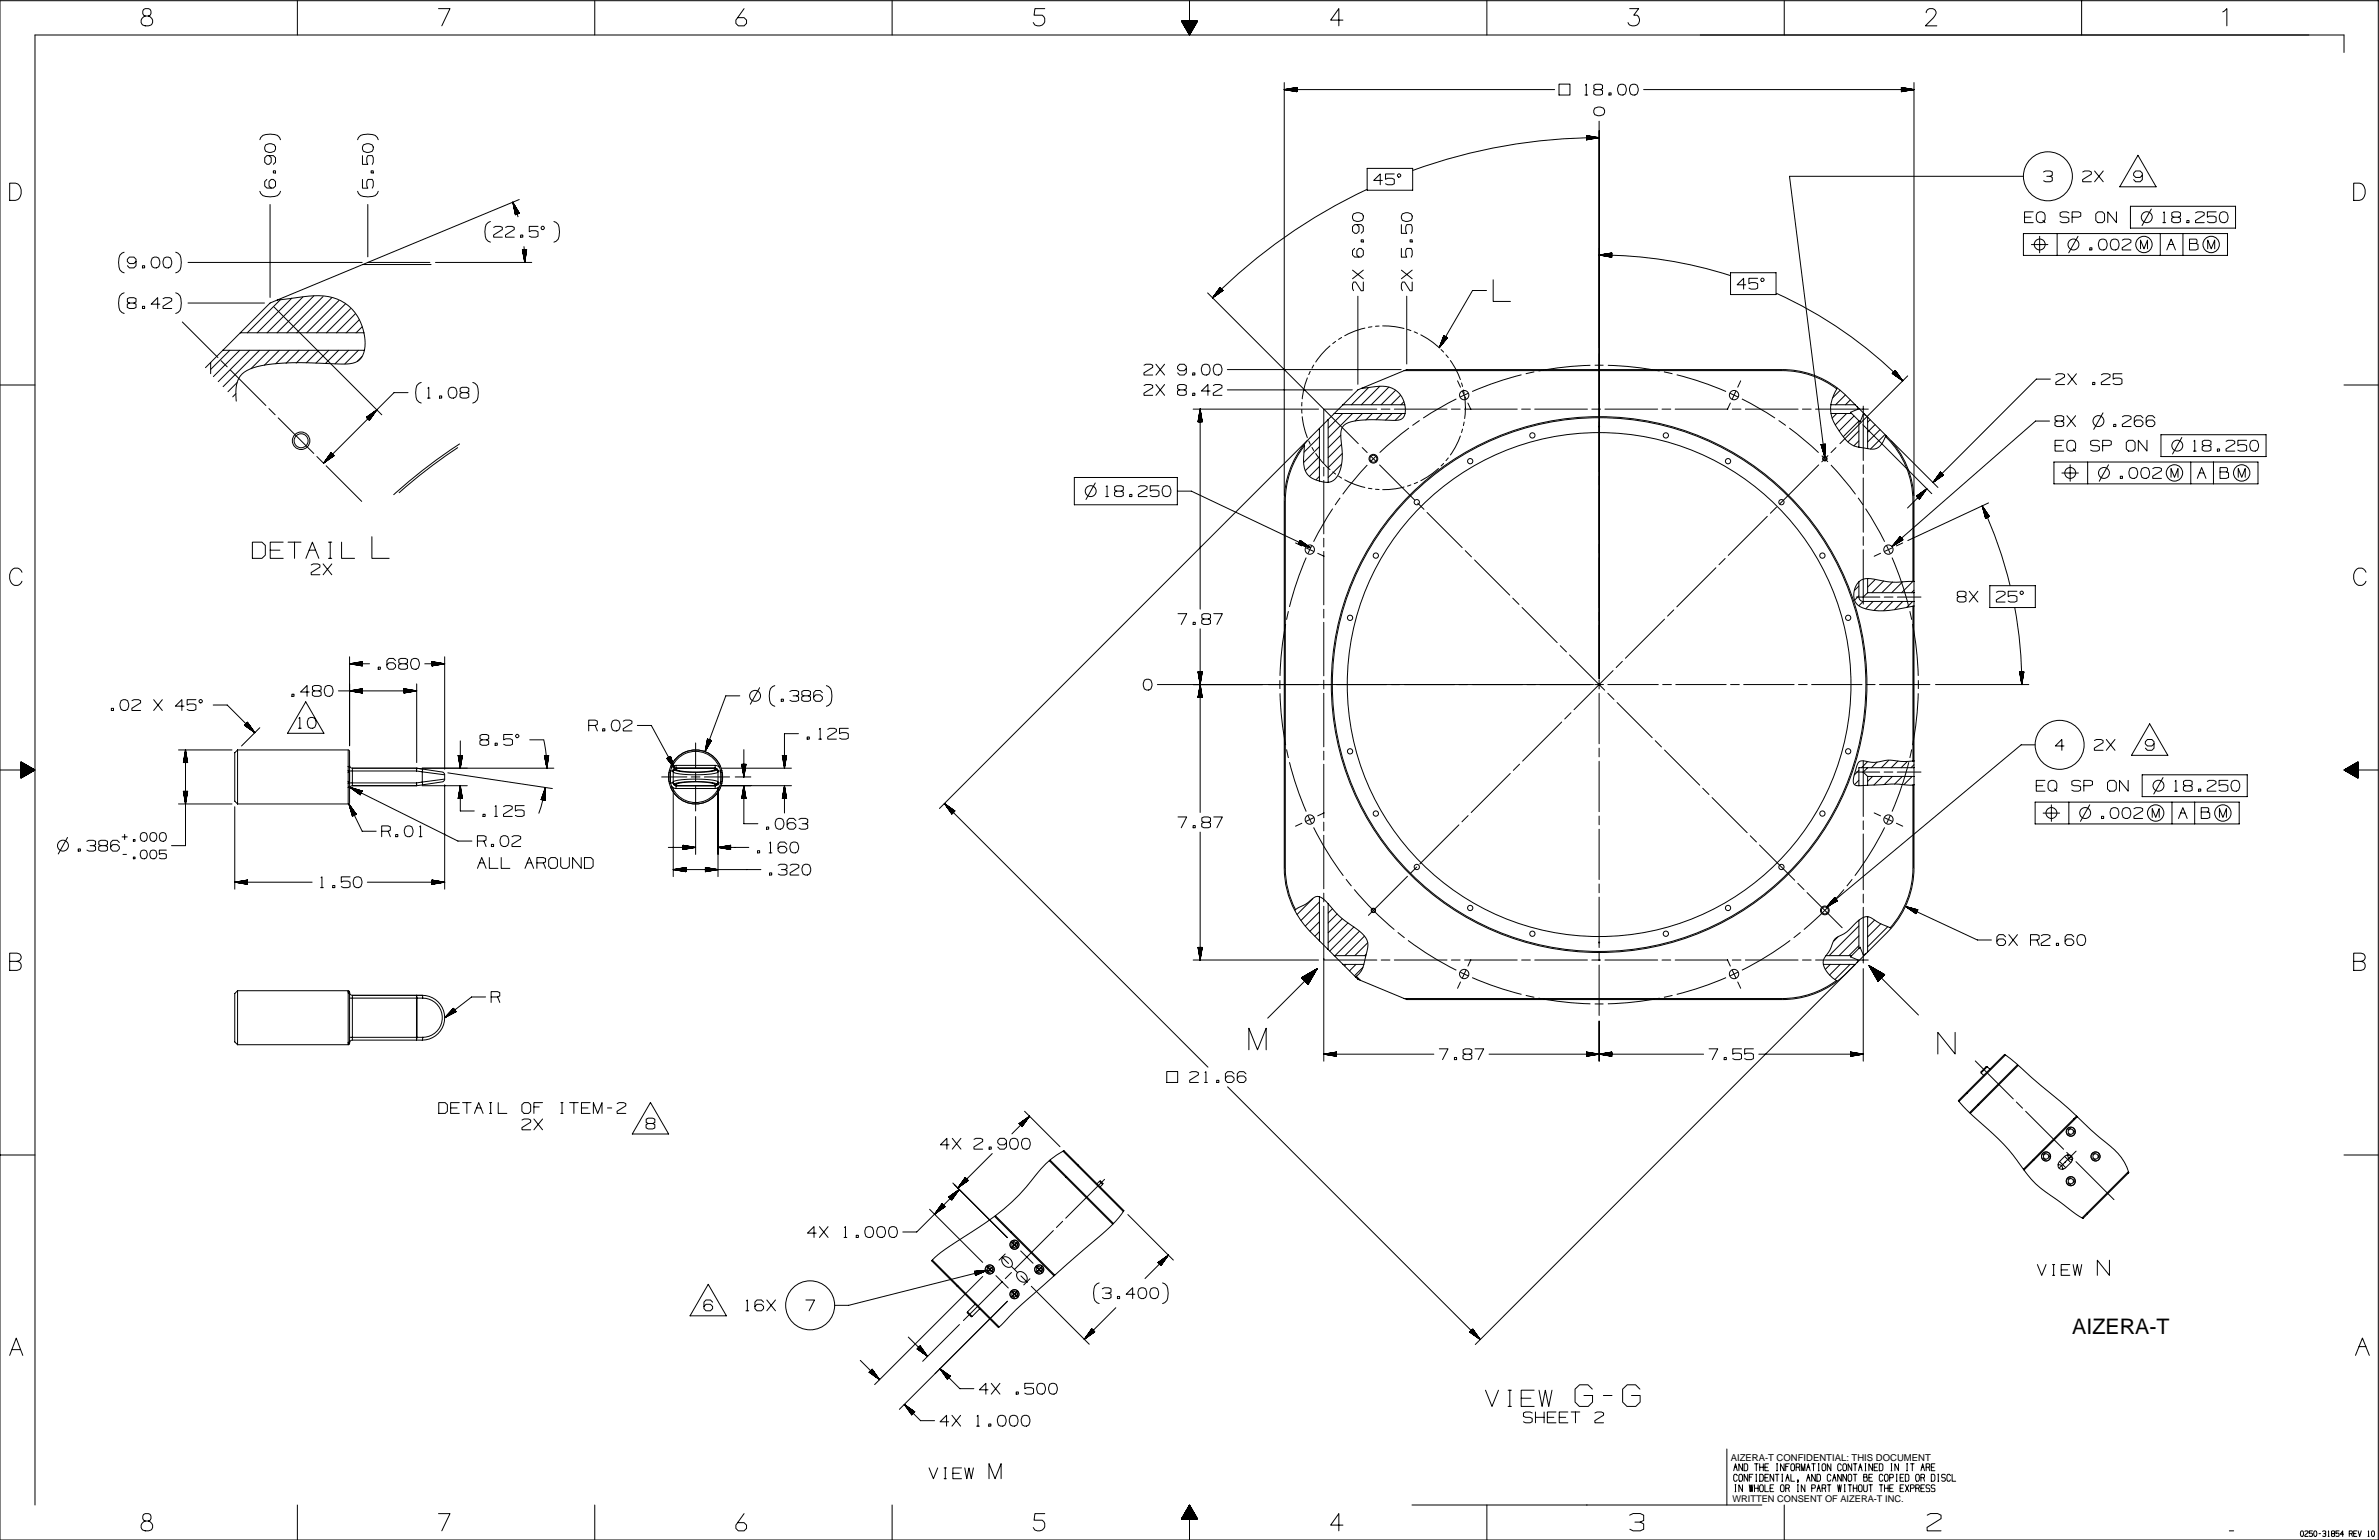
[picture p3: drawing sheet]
<svg xmlns="http://www.w3.org/2000/svg" width="864mm" height="559mm" viewBox="0 0 864 559" stroke-linecap="round" stroke-linejoin="round" font-family="sans-serif">
<defs><g id="words">
<text font-size="7.8" x="752.2" y="484.2">AIZERA-T</text>
<g font-size="3.4">
<text x="628.3" y="530.2">AIZERA-T CONFIDENTIAL: THIS DOCUMENT</text>
<text x="628.9" y="544.8">WRITTEN CONSENT OF AIZERA-T INC.</text>
</g>
</g></defs>
<g fill="none" stroke="#000" stroke-width=".36">
<path d="M0 .3h863.3v558.5h-863.3zM52.7 5.8a1.81 1.81 0 0 0-1.5 1.8 1.81 1.81 0 0 0 1.5 1.8h1.2a1.8 1.8 0 0 0 1.6-1.8 1.8 1.8 0 0 0-1.6-1.8h-1.2l-.6-.3-.3-.6 .3-1.5 .6-.3h1.2l.6 .3 .3 1.5-.3 .6-.6 .3M107.9 .3v12.4M159.2 3.1h4.2l-3 6.3M215.9 .3v12.4M270.1 3.1l-3 4.2v1.2l.9 .9h2.1l.9-.9v-1.2l-.9-.9h-2.4M323.8 .3v12.4M379.3 3.1h-3.6l-.3 2.4h3a2.2 2.2 0 0 1 .1 3.5 2.2 2.2 0 0 1-3.4-.8M428.9 7.6l2.9 5.1M428.9 7.6h5.8M428.9 7.6v.1M428.9 7.7l3.7 3.7"/>
<path d="M429 7.6l3.6 3.7-1 1M429.1 7.6l-.1 .2M429.2 7.6l3.5 3.5M429.2 8.2l3.3 3.3M429.3 7.6l-.3 .3M429.4 7.6l3.4 3.4M429.4 8.6l3 3M429.5 7.6l-.4 .4M429.5 7.6l3.3 3.3M429.6 7.6l-.4 .5M429.7 7.6l3.2 3.2M429.8 7.6l-.6 .6"/>
<path d="M429.9 7.6l3.1 3.1M430 7.6l-.7 .7M430.1 7.6l2.9 3M430.2 7.6l-.9 .9M430.3 7.6l2.8 2.8-1.6 1.7M430.4 7.6l-1 1M430.4 7.6l2.8 2.7M430.5 7.6l-1 1.1M430.6 7.6l2.6 2.6M430.7 7.6l-1.2 1.2M430.8 7.6l2.5 2.5M430.9 7.6l-1.3 1.3"/>
<path d="M431 7.6l2.3 2.4-1.9 2 .4 .7M431.1 7.6l-1.4 1.4 2.7 2.7-.8 .7 .2 .2M431.2 7.6l2.2 2.3M431.3 7.6l-1.6 1.5M431.3 7.6l2.2 2.2M431.4 7.6l-1.6 1.6M431.5 7.6l2.1 2.1M431.6 7.6l-1.7 1.8M431.7 7.6l1.9 1.9M431.8 .3v7.3l-1.9 1.9 2.4 2.3M431.9 7.6l1.8 1.8M432 7.6l-2 2"/>
<path d="M432.1 7.6l1.7 1.7M432.1 12.1l-.4 .4M432.2 7.6l-2.1 2.1M432.2 7.6l1.6 1.6-2.5 2.6M432.3 7.6l-2.2 2.2M432.4 7.6l1.5 1.5M432.5 7.6l-2.3 2.3 2 2M432.6 7.6l1.3 1.4M432.7 7.6l-2.4 2.4M432.8 7.6l1.2 1.3M432.9 10.9l-1.4 1.3M432.9 7.6l-2.6 2.6"/>
<path d="M432.9 7.6l1.2 1.1-2.9 2.9M433.1 7.6l-2.7 2.7 1.8 1.8M433.1 7.6l1 1M433.2 7.6l-2.7 2.8M433.3 7.6l.9 .9M433.4 7.6l-2.9 2.9M433.5 7.6l.8 .8M433.6 9.6l-2.3 2.3M433.6 7.6l-3 3M433.7 7.6l.6 .7M433.8 7.6l-3.1 3.1 1.4 1.5M433.8 7.6l.6 .6"/>
<path d="M434 7.6l-3.3 3.2M434 7.6l.5 .5M434.3 8.3l-3.2 3.2 .9 .9M434.5 8l-.4-.4-3.3 3.4M434.6 7.9l-3.5 3.5M434.6 7.8l-.3-.2-3.4 3.5M434.7 7.6l-3.7 3.7M434.7 7.7l-.2-.1-3.6 3.6 1.1 1.1M434.7 7.6l-2.9 5.1M487.5 7.3h-4.5l3-4.2v6.3M539.8 .3v12.4M591.6 3.1h3.3l-1.8 2.4h1.2a2.19 2.19 0 0 1 .1 3.5 2.19 2.19 0 0 1-3.4-.8"/>
<path d="M647.7 .3v12.4M699.2 4.6a1.55 1.55 0 0 1 1.2-1.5h1.2a1.53 1.53 0 0 1 .9 2.4l-3.6 3.9h4.2M755.6 .3v12.4M806.9 4.3l1.5-1.2v6.3M850.9 19v-6.3h-838.2v533.4M466.2 30v149.8M466.2 32.5h98.1M466.2 32.5l4.6 .8M466.5 32.6h4.3M466.8 32.4h4M467.1 32.7h3.7M467.1 32.4h3.7"/>
<path d="M467.7 32.8h3.1M467.7 32.3h3.1M468 32.8h2.8M468.3 32.1h2.5M468.6 32.9h2.2M468.9 32h1.9M469.2 33h1.6M469.5 31.9h1.3M469.8 33.1h1M469.8 31.9h1M470.4 33.2h.4M470.4 31.8h.4"/>
<path d="M470.8 33.3h.1M470.8 31.7v1.6M470.8 31.7l-4.6 .8M565.9 30.5h4v4h-4zM575.3 34.5h1M575.5 30.9l.3-.3v3.9M578.9 39.3a2.41 2.41 0 0 1 3.6 .7v.8l-.4 .8-2 .4-1.2-.4-.3-.8zM579.3 32.5l-.7-.4v-1.2l.7-.3h1.6l.8 .3v1.2l-.8 .4h-1.6l-.7 .4v1.2l.7 .4h1.6l.8-.4v-1.2l-.8-.4M584.1 33.7h.7v.8h-.7zM587.6 30.9l.8-.3 1.6 .3a2.4 2.4 0 0 1-.8 3.6h-.8l-.8-.4-.4-2zM591.9 30.9l.8-.3 1.6 .3a2.4 2.4 0 0 1-.8 3.6h-.8l-.8-.4-.4-2zM596.6 32.5h98.2"/>
<path d="M690.2 33.3h.1M690.2 33.2h.3M690.2 32.8h3.1M690.2 31.7l.3 .1M690.2 31.8l1 .1M690.2 31.9h1.3M690.2 32h1.9M690.2 32.1h2.5M690.2 32.2l3.1 .1M690.2 32.3l3.7 .1M690.2 32.4h4M690.2 31.7l4.6 .8"/>
<path d="M690.2 31.7v1.6M691.2 33.1l-1 .1M691.8 33l-1.6 .1M692.4 32.9l-2.2 .1M693 32.8l-2.8 .1M693.9 32.7h-3.7M694.5 32.6h-4.3M694.8 30v149.8M694.8 32.5l-4.6 .8M94.3 50.7a2.62 2.62 0 0 1 3.1-2h.7a4.2 4.2 0 0 1 3.4 1.2l.3 .8M96.5 52.6a2.4 2.4 0 0 1 3.5 .7v.8l-.4 .8-1.9 .4-1.2-.4-.4-.8zM97.7 56.5l.7 .7v1.7l-.7 .7h-.8l-.8-.7v-1.7l.8-.7h2.3l.8 .7v1.7l-.8 .7"/>
<path d="M129.8 50.7a2.62 2.62 0 0 1 3.1-2h.7a4.2 4.2 0 0 1 3.4 1.2l.3 .8M131.6 56.5v3.1h1.9l-.4-.7v-1.7l.5-.7h1.5l.4 .7v1.7l-.4 .7M131.9 52.6a2.4 2.4 0 0 1 3.6 .7v.8l-.4 .8-2 .4-1.2-.4-.3-.8zM575.9 49.2l4.6 .8M575.9 49.2v1.5M575.9 49.2h.1M575.9 50.7h.1M576.2 49.3h-.3h.6M576.2 50.7h-.3M576.6 50.6h-.7M577.2 49.4h-1.3M577.5 50.5l-1.6 .1h1"/>
<path d="M577.8 49.5h-1.9M578.1 50.4h-2.2M578.4 49.6h-2.5M578.7 50.3h-2.8M579 49.7h-3.1l3.4 .1M579 50.2h-3.1M579.6 50.1l-3.7 .1M579.9 49.9h-4M580.2 50l-4.3 .1M580.5 50a198.5 198.5 0 0 0-67.7 11.9M580.5 44v202.4M580.5 50h-4.6"/>
<path d="M580.5 50l-4.6 .7M776.1 56.4l6.6 11.4h-13.2zM3.5 66.5h2.1a3.3 3.3 0 0 1 2.2 3.1 3.3 3.3 0 0 1-2.2 3.1h-2.1zM94.3 69.4a2.61 2.61 0 0 0 3.1 2h.7a4.2 4.2 0 0 0 3.4-1.2l.3-.8M96.9 65.1l-.8 .8v1.6l.8 .7h2.3l.8-.7v-1.6l-.8-.8h-.8l-.7 .8v1.6l.7 .7M98 74.2v33.7M99.2 62h.8v.8h-.8zM129.8 69.4a2.61 2.61 0 0 0 3.1 2h.7a4.2 4.2 0 0 0 3.4-1.2l.3-.8M131.6 65.1v3.2h1.9l-.4-.8v-1.6l.5-.8h1.5l.4 .8v1.6l-.4 .8M133.5 74.2v19M134.7 62h.8v.8h-.8zM186.1 73.4l2 5.4"/>
<path d="M186.1 73.4l1 4.5 1.4-.5M186.1 73.4l2.4 4M186.1 73.4l1.7 4.2M186.2 73.7l1.6 3.9M186.3 74.3l1.4 3.4M186.4 74.6l1.2 3.1M186.5 73.9l1.5 3.7M186.5 75.2l1 2.5M186.7 75.8l.7 2M186.8 74.4l1.2 3.2M186.8 76.4l.5 1.4M186.9 77l.3 .9-.2-.6"/>
<path d="M186.9 74.7l1.2 2.8M187.1 77.9h.1M187.2 75.2l1 2.3M187.6 75.8l.7 1.6-.4-1.1M188 76.5l.4 .9-.2-.6M188.4 77.1l.1 .3M188.5 72.4l-90.5 37.6-10.8 10.8M188.5 77.3v.1M491.3 77.6a2.4 2.4 0 0 1 3.6 .8v.8l-.4 .8-2 .4-1.2-.4-.3-.8zM496.3 68.7a198.4 198.4 0 0 0-56.1 39.4M496.3 61.1h16.5v7.9h-16.5zM501.8 65.5h-3.1l2.3-2.4v3.9"/>
<path d="M506.1 63.1h-3.1v2l.7-.4h1.7l.7 .4v1.6l-.7 .3h-1.7l-.7-.3M507.3 63.5l.8-.4 .4 .8-.8 .4zM509.1 77.6a2.4 2.4 0 0 1 3.5 .8v.8l-.4 .8-1.9 .4-1.2-.4-.4-.8zM734.5 64h-84.9l12.8 101.8M734.9 78.8h2.4M738.1 76.9h-3.2v3.9h3.2M741.8 62.4l.8-.4h1.6l.8 .4v1.2l-.8 .4M743 64h1.2l.8 .4v1.2l-.8 .4h-1.6l-.7-.4M751 77.2l-.8-.3h-1.5l-.9 .3v1.2l.9 .4h1.5l.8 .4v1.2l-.8 .4h-1.6l-.8-.4M752.2 78.8h2.3l.8-.4v-1.2l-.7-.3h-2.4v3.9M756 62.4l.8-.4h1.6l.8 .4v.8l-3.2 2v.8h3.2M760.4 62l3.1 4"/>
<path d="M760.8 77.7l.8-.8h1.6l.8 .8v2.3l-.8 .8h-1.6l-.8-.8zM763.5 62l-3.1 4M768.3 76.9v3.9l-3.1-3.9v3.9M773.4 74.8h38.1v8h-38.1zM777.7 63.6l-.8 .8h-1.6l-.8-.8v-.8l.8-.8h1.6l.8 .8v2.4l-.8 .8h-1.6l-.8-.8M781 75.8l-3.4 6M785.3 77.2l.3-.3v3.9M789.1 78.8l-.7-.4v-1.2l.7-.3h1.6l.8 .3v1.2l-.8 .4h-1.6l-.8 .4v1.2l.8 .4h1.6l.8-.4v-1.2l-.8-.4M797 77.2l.8-.3h1.6l.8 .3v.8l-3.2 2v.8h3.2M804.5 76.9h-3.2v1.9l.8-.4h1.6l.8 .4v1.6l-.8 .4h-1.6l-.8-.4M806 77.2l.8-.3h.8l.8 .3a2.4 2.4 0 0 1-.8 3.6h-.8l-.8-.4-.4-2zM854.4 66.5h2.1a3.3 3.3 0 0 1 2.2 3.1 3.3 3.3 0 0 1-2.2 3.1h-2.1z"/>
<path d="M45.1 91.5a2.62 2.62 0 0 0-2 3.1l-.1 .7a3.6 3.6 0 0 0 2.1 3.7M49.4 94.9l-.8 .7h-1.6l-.8-.7v-.8l.8-.8h1.6l.8 .8v2.3l-.8 .8h-1.6l-.8-.8M51.7 96.4h.8v.8h-.8zM55.3 93.7l.7-.4 1.6 .4a2.4 2.4 0 0 1-.8 3.5h-.8l-.7-.4-.5-1.9zM59.6 93.7l.8-.4 1.5 .4a2.4 2.4 0 0 1-.8 3.5h-.7l-.8-.4-.4-1.9zM63.8 91.5a2.62 2.62 0 0 1 1.9 3.1l.1 .7a3.6 3.6 0 0 1-2 3.7M68.3 95.2h63.2M131.7 96h24.8M133.5 95.2h22.6M158.1 95.2h34.9M178 80.4a2.61 2.61 0 0 0-1.9 3l-.1 .7a3.6 3.6 0 0 0 2 3.8M179.2 82.5l.8-.4h1.6l.8 .4v.8l-3.2 2v.8h3.2"/>
<path d="M183.5 82.5l.8-.4h1.6l.8 .4v.8l-3.2 2v.8h3.2M189 85.3h.8v.8h-.8zM189.6 90.7l1.6-.1-.7 4.6M189.6 90.7l.9 4.5M189.6 90.7h.1M189.7 90.7v.3M189.8 90.7v.9M189.8 90.7l.1 1.5M190 92.8v-2.1l.1 2.4M190.2 90.7v3M190.2 89.4l.3 5.8M190.2 90.7l.1 3.6"/>
<path d="M190.4 94.9v-4.2l.1 4.5M190.5 90.6v4.3M190.6 90.6v3.7M190.7 90.6v3.1M190.8 90.6v2.5M190.9 90.6v1.9M190.9 90.6v1.6M191 90.6v1M191.1 90.6v.4M191.2 90.6v.1M195.3 82.1h-3.2v2l.8-.4h1.6l.8 .4v1.6l-.8 .4h-1.6l-.8-.4M196.8 82.1h.4l.4 .4-.4 .8h-.4l-.4-.4z"/>
<path d="M201.1 80.4a2.61 2.61 0 0 1 1.9 3l.1 .7a3.6 3.6 0 0 1-2 3.8M491 98l3.9 3.2M491.8 90.1l-.8 .8v1.6l.8 .8h2.3l.8-.8v-1.6l-.8-.8h-.8l-.8 .8v1.6l.8 .8M492.5 81.5l.8 .8v1.6l-.8 .8-.7-.1-.8-.7v-1.6l.8-.8h2.3l.8 .8v1.6l-.8 .7M494.1 87h.8v.8h-.8zM494.9 98l-3.9 3.2M508.7 90.1v3.2h2l-.4-.8v-1.6l.4-.8h1.6l.3 .8v1.6l-.3 .8M508.7 81.5v3.2h2l-.4-.8v-1.6l.4-.8h1.6l.3 .8v1.6l-.3 .8M508.7 98l3.9 3.2M511.9 87h.7v.8h-.7zM512.6 98l-3.9 3.2M580.5 92.5a155.9 155.9 0 0 1 47.7 7.5"/>
<path d="M580.5 92.5l4.6 .8M580.5 92.5l4.6 .1M580.8 92.6h4.3M581.1 92.6l4 .2-3.4-.1M581.1 92.4l4 .1M581.7 92.3l3.4 .1M582.3 92.9h2.8M582.3 92.2l2.8 .1M582.6 92.2h2.5M582.9 93h2.2M583.2 92.1h1.9M583.5 93.1h1.6"/>
<path d="M583.8 93.1l1.3 .1h-.7M583.8 92h1.3M584.4 91.9h.7M584.7 93.3h.4M584.8 91.9h.3M585 93.3h.1M585.1 91.8h.1M585.1 91.8v1.5M585.1 91.8l-4.6 .7M628.2 99h16.5v7.9h-16.5zM734.5 84.8h74.1v7.9h-74.1zM737.4 88.7h6"/>
<path d="M740.4 85.7v6M741.6 80l.4 .4a1.71 1.71 0 0 1-2.8-.8v-1.6a1.65 1.65 0 0 1 1.6-1.2 1.65 1.65 0 0 1 1.6 1.2v1.6l-.4 .8 .4 .4M746.8 84.8v7.9M754.3 85.7l-3.3 6M758.6 89.9h.8v.8h-.8zM762.1 87.1l.8-.3h.8l.8 .3a2.4 2.4 0 0 1-.8 3.6h-.8l-.8-.4-.4-2zM766.5 87.1l.7-.3h.8l.8 .3a2.4 2.4 0 0 1-.8 3.6h-.8l-.7-.4-.5-2zM770.4 87.1l.7-.3h1.7l.7 .3v.8l-3.1 2v.8h3.1M777 90.3v-3.2l1.3 3.2 1.3-3.2v3.2M784.2 84.8v7.9M785.1 80.8h1M786.6 90.7l1.5-3.9 1.6 3.9"/>
<path d="M787.4 88.7h1.5M792.4 84.8v7.9M793.9 80h.7v.8h-.7zM794.8 88.3v-1.5h2.4l.3 .3v.8l-.3 .4h-2.4v2.4h2.3l.8-.4v-1.6l-.7-.4M801.4 90.3v-3.2l1.3 3.2 1.3-3.2v3.2M45.1 106.2a2.62 2.62 0 0 0-2 3.1l-.1 .7a3.6 3.6 0 0 0 2.1 3.7M47 110l-.8-.4v-1.2l.8-.4h1.6l.8 .4v1.2l-.8 .4h-1.6l-.8 .4v1.1l.8 .4h1.6l.8-.3v-1.2l-.8-.4M51.7 111.2h.8v.7h-.8zM58 110.4h-3.1l2.3-2.4v3.9M59.2 108.4l.7-.4h1.7l.7 .4v.8l-3.1 2v.7h3.1M63.8 106.2a2.62 2.62 0 0 1 1.9 3.1l.1 .7a3.6 3.6 0 0 1-2 3.7M66.2 116.8l12.9 12.9"/>
<path d="M68.3 110h27.7M99.5 111.4l39.1 39.1M100.7 108.9l1.9-.2a78.7 78.7 0 0 1 14.8-1.3 16.8 16.8 0 0 1 14.9 19.5 5.8 5.8 0 0 1-6.3 5.2h-3.3a130.8 130.8 0 0 0-26.5 .4 13.8 13.8 0 0 0-9 4 13.7 13.7 0 0 0-1.4 9.1M101.8 108.7l-12 12.1M105.9 108.2l-12.5 12.6M109.9 107.8l-12.9 13M113.9 107.4l-13.4 13.4M117.3 107.6l-13.2 13.2M120.5 108l-12.8 12.8M123 109.1l-11.7 11.7M125.4 110.2l-10.5 10.6M127.3 112l-8.8 8.8"/>
<path d="M129 113.9l-6.9 6.9M130.4 116l-4.7 4.8M131.5 118.6l-2.2 2.2M438.4 106.3l54.7 54.7M441.1 106.8l2.1-2.1-2.3 2.4M442.7 104.6l.2-.2-.6 .7M442.9 104.3h.1M443.1 104.5l-1.1 1.1M443.1 104.5l-1.3 1.3M443.2 104.6l-1.8 1.7M443.2 104.6l-1.9 2M443.3 104.8l-2.6 2.5"/>
<path d="M443.3 104.8l-2.8 2.8M443.4 104.8l-3.2 3.3M443.5 104.9l-3.1 3M443.5 104.9l-2.8 2.8M443.5 105l-2.6 2.5M443.6 105l-2.4 2.4M443.6 105.1l-2.2 2.1M443.7 105.2l-1.8 1.6M443.7 105.2l-1.3 1.3M443.8 105.3l-1.1 1M443.9 105.3l-.7 .7M443.9 105.4l-.5 .4"/>
<path d="M444 105.4l-3.8 2.7M444 105.4l-1.1-1.1-2.7 3.8M492.9 107.5v31.9M494.9 102.3v3.2h-.8l-2-3.2h-.8l-.3 .8v1.6l.3 .8M495.5 119.1a27.3 27.3 0 0 0-7.3 2.7M498 118.6l-1.3 .2M500.6 118.3l-1.3 .1M501.9 118.3a27.7 27.7 0 0 1 7.8 .9M510.7 107.5v24.6M510.9 119.6l1.3 .4M512.6 102.3v3.2h-.7l-2-3.2h-.8l-.4 .8v1.6l.4 .8M539.6 105.4h-5.1l-12 20.8"/>
<path d="M542 101.5v7.9h6.3M633.7 103.3h-3.1l2.3-2.3v3.9M638 101h-3.1v1.9l.8-.3h1.6l.7 .4v1.5l-.7 .4h-1.6l-.8-.4M639.2 101.4l.8-.5 .4 .8-.8 .4zM644.7 106.4a155.9 155.9 0 0 1 46 31.8M0 139.7h12.7M76.5 131.5l-1.9 1.9M76.5 131.5v4.1M80.2 130.9l2.3 2.2M80.9 127.1l-4.4 4.4M80.9 127.1h51.4M83.4 127.1l-6.9 7"/>
<path d="M83.6 134.2l12.9 12.9M86.1 138.8l-3.3 3.3M87 127.1l-9.5 9.6M87.2 120.8l-6.3 6.3M87.2 120.8h44.9M90.6 127.1l-11.4 11.4M94.2 127.1l-13.2 13.2M97.8 127.1l-6.7 6.7M101.4 127.1l-5.4 5.4M105 127.1l-4.9 4.9M108.6 127.1l-4.8 4.7M112.2 127.1l-4.7 4.6"/>
<path d="M115.8 127.1l-4.6 4.5M119.3 127.1l-4.6 4.7M122.9 127.1l-4.8 4.8M126.5 127.1l-4.9 4.9M130.1 127.1l-4.9 4.9M131.4 129.4l-1.7 1.7M152.9 138.8a2.62 2.62 0 0 0-1.9 3l-.1 .7a3.6 3.6 0 0 0 2 3.8M171.6 138.8a2.62 2.62 0 0 1 2 3l.1 .7a3.6 3.6 0 0 1-2.1 3.8M415.3 132.5l.7-.3h1.7l.7 .3v.8l-3.1 2v.8h3.1M415.3 139.9l.7-.4h1.7l.7 .4v.8l-3.1 2v.8h3.1M419.6 132.2l3.2 3.9M419.6 139.5l3.2 4"/>
<path d="M422.8 132.2l-3.2 3.9M422.8 139.5l-3.2 4M430.6 133.7l-.8 .8h-1.6l-.7-.8v-.8l.7-.7h1.6l.8 .7v2.4l-.8 .8h-1.6l-.7-.8M433 135.3h.8v.8h-.8zM436.5 132.5l.8-.3 1.6 .3a2.4 2.4 0 0 1-.8 3.6h-.8l-.8-.4-.4-2zM440.5 139.9l.7-.4h1.6l.8 .4v.8l-3.2 2 .1 .8h3.1M440.8 132.5l.8-.3 1.6 .3a2.4 2.4 0 0 1-.8 3.6h-.8l-.8-.4-.4-2zM445.5 134.1h63.1M474.6 137.1l-1.4 4.7-.5 2.9M475.6 134.7l-.5 1.2M476.9 132.5l-.6 1.1M482.8 125.5a27.2 27.2 0 0 0-5.2 5.9"/>
<path d="M484.8 123.9l-1 .8M487 122.5l-1.1 .7M509.7 134.5h137.3a32.6 32.6 0 0 1 19.8 6.6M513.4 120.4l1.2 .5M515.8 121.5l2.4 1.4 4 3M522.8 125.3l1.8-3.2-1.9 3.5M523.1 126.8l.9 1M523.2 124.2l1.3-2.2-1.5 2.7M523.2 125.2l1.7-2.9-1.9 3.2M524.1 121.8h.1M524.1 121.9l-.1 .2M524.2 121.9l-.4 .8"/>
<path d="M524.3 121.9l-.6 1.1M524.4 122l-1 1.6M524.6 122.1l-1.7 2.9M524.8 123.3l.5-.8-.9 1.3M524.8 122.3l-2.1 3.6M524.9 128.8l.8 1M525 122.3l-1.6 2.7M525.1 122.4l-1.5 2.3M525.2 122.4l-1.2 1.9M525.3 122.6l-.3 .5M525.4 122.6l-.2 .3M525.4 122.6l-2.9 3.6"/>
<path d="M525.4 122.6l-1.3-.8-1.6 4.4M526.5 130.8a27.3 27.3 0 0 1 3.6 6.9M529.1 138.2l1.1 2.3M530.5 139l.4 1.2M552.3 136l-9.1 2.7-8.8 3.4M557 134.9l-3.1 .7M577.3 132.6l-9.4 .6-9.4 1.4M578.9 132.5h3.2M583.7 132.6l9.4 .6 9.4 1.4M604 134.9l3.1 .7M608.7 136l9 2.7 8.9 3.4M631.9 138.2l-1.1 2.3"/>
<path d="M686.9 135.5l3.8 2.7M686.9 135.5h.1M687 135.4l.7 .7M687.1 135.4l.8 .8M687.1 135.3l1.1 1.1M687.1 135.3l1.3 1.3M687.2 135.3l1.8 1.6M687.2 135.7l-.2-.2 .4 .4M687.3 135.2l2.2 2.1M687.4 135.1l2.8 2.7M687.4 135l3.3 3.2M687.5 134.9l3 3"/>
<path d="M687.5 134.9l2.9 2.8M687.6 134.9l2.6 2.5M687.6 134.8l2.4 2.4M687.7 134.7l1.8 1.7M687.7 134.7l1.6 1.5M687.9 134.5l.6 .7M687.9 134.5l.5 .4M688 134.4h.1M688 134.4l2.7 3.8M688 134.4l-1.1 1.1M688.7 135.4l-.9-.8 1.1 1.1M689.6 136.7l-1.9-1.9 2.1 2.1"/>
<path d="M689.7 137.5l-2.4-2.4 2.7 2.6M692.5 136.4l-24.6 24.6M744.3 137.6h-5.1l-37.5 37.5M746.3 136l.7-.4h1.7l.7 .4v.8l-3.1 2v.7h3.1M750.6 135.6l3.2 3.9M753.8 135.6l-3.2 3.9M759.7 138.8h.7v.7h-.7zM762.8 136l.8-.4h1.6l.8 .4v.8l-3.2 2v.7h3.2M770.3 135.6h-3.2v2l.8-.4h1.6l.8 .4v1.6l-.8 .3h-1.6l-.8-.3M850.9 139.7h12.4M85.6 142.9l-1.1 1.1M97.6 148.3l2.3 2.2"/>
<path d="M101 151.6l12.9 12.9M133 151.4l3.8-2.7-2.7 3.8M133 151.4l1.1 1.1M133 151.4h.1M133.3 151.2l-.2 .2M133.5 151l-.4 .5M134 150.7l-.9 .8M134.1 152.5h.1M134.3 150.5l-1.1 1.1M134.3 152.2l-.2 .3M134.5 152l-.5 .4M134.8 150.1l-1.6 1.5"/>
<path d="M134.8 151.5l-.8 .9M135.3 149.8l-2 1.9M135.4 150.7l-1.5 1.6 1.3-1.3M135.7 150.2l-1.9 2M135.8 149.4l-2.4 2.4M136.1 149.7l-2.4 2.4M136.3 149.1l-2.8 2.7M136.4 149.2l-2.8 2.8M136.5 148.9l-3 3M148.1 142.5h-5.1l-25.6 25.6M155.2 144.5h.9M155.3 140.9l.4-.4v4"/>
<path d="M159.6 143.7h.7v.8h-.7zM163.1 140.9l.8-.4 1.5 .4a2.4 2.4 0 0 1-.7 3.6h-.8l-.8-.5-.4-1.9zM167.8 142.5l-.8-.4v-1.2l.8-.4h1.6l.8 .4v1.2l-.8 .4h-1.6l-.8 .4v1.1l.8 .5h1.6l.8-.4v-1.2l-.8-.4M428.2 141.5l-.7-.4v-1.2l.7-.4h1.6l.8 .4v1.2l-.8 .4h-1.6l-.7 .4v1.1l.7 .5h1.6l.8-.4v-1.2l-.8-.4M433 142.7h.8v.8h-.8zM433.1 148.5h45.5M434.9 153h1.5M434.9 153h.1M435 152.4v.6M435.1 151.8v1.2M435.2 151.5v1.5M435.3 150.9v2.1"/>
<path d="M435.4 150.3v2.7M435.5 149.7v3.3M435.6 149.1v3.9M435.6 148.8v4.2M435.7 148.5v72.5M435.7 148.5l-.8 4.5M435.7 148.5l.7 4.5M435.8 149.1v3.9M435.9 149.7v3.3M436 150.3v2.7M436.1 150.9v2.1M436.1 151.2v1.8"/>
<path d="M436.2 151.8v1.2M436.3 152.4v.6M436.4 153h.1M439.3 141.9h-3.2l2.4-2.4v4M445.5 141.5h45.4M472.5 148.6l.1 1.3M472.6 146l-.1 1.3M472.7 151.2l.5 2.9 1.4 4.7M474.4 160l-133.4 133.4M479 155.4l-5.5 5.8M479 158.5l-5.6 5.6M479 155.4v19.2"/>
<path d="M480.5 148.6v19.4M480.7 148.5h19.1M482.1 152.3l-3.1 3.1M482.1 152.3v22.7M484.3 150l-2.2 2.3M484.3 150h25.7M486.7 157.9l-4.6 4.6M487.4 150l-5.3 5.3M487.5 146.9l-3.2 3.1M487.5 146.9h22.5M491 150l-8.9 8.9M494.2 140.9a29.7 29.7 0 0 1 10.1-.4 8.4 8.4 0 0 1 5.4 10.6 4 4 0 0 1-4.5 1.4 45.1 45.1 0 0 0-15.7 .8 4.2 4.2 0 0 0-2.8 5l.1 1.1a19.9 19.9 0 0 1-1.6 13.8 4.9 4.9 0 0 1-6.2 1.4 6.6 6.6 0 0 1-5.8-7.4l.3-5.4"/>
<path d="M494.6 150l-2.7 2.7M496.8 140.6l-6.2 6.3M498.2 150l-2.4 2.4M500.9 140.2l-6.7 6.7M501.4 148.5h3.2M501.8 150l-2.3 2.3M504.2 140.5l-6.4 6.4M505.4 150l-2.4 2.4M506.2 148.5h19.1M506.6 141.6l-5.2 5.3M508.4 143.4l-3.4 3.5M509 150l-2.5 2.5"/>
<path d="M509.6 145.8l-1.1 1.1M511.5 155.3l-5.5 4.3-5.2 4.6M515.3 152.6l-2.6 1.8M526.9 148.5h3.1M528.7 144.8l-6.1 3.2-5.9 3.7M530.1 158.2a27.3 27.3 0 0 1-3.6 6.9M530.8 141.9l1.4 2.9M530.9 155.7l-.4 1.3M531.2 141.5l.3 1.3M531.5 153.2l-.3 1.2M531.6 148.5h19.2M531.7 144.1a27.1 27.1 0 0 1 0 7.8"/>
<path d="M532.9 146.3l1 2.3M533 142.7l-2.9 1.4M552.4 148.5h3.1M557.1 148.5h19.2M577.8 148.5h3.2M582.6 148.5h19.1M603.3 148.5h3.2M608.1 148.5h19.1M628 142.7l2.9 1.4M628.1 146.3l-1 2.3M628.8 148.5h3.2M630.1 141.9l-1.3 2.9"/>
<path d="M632.3 144.8l6.1 3.2 5.9 3.7M633.6 148.5h19.1M645.7 152.6l2.6 1.8M649.5 155.3l5.5 4.3 5.2 4.6M654.3 148.5h3.2M659.1 148.5h19.1M664.6 146.9h8.9M664.7 150h7.5M666.8 150l-1.7 1.7M666.8 141.1a12.1 12.1 0 0 0 .6 15 11.9 11.9 0 0 0 6.8 6.1l3.5 .5a4.7 4.7 0 0 0 6.3-3.3l.4-1M667 140.8l6.5 6.1M667 140.8a33 33 0 0 0-20-6.7h-136.3l-17.8 7.4-5.4 5.4"/>
<path d="M667 140.8l-.2 .3M668 141.6l-2.7 2.7M669.9 143.3l-3.6 3.6M670.3 150l-4.1 4.2M671.7 145.1l-1.8 1.8M672.2 150l2.6 2.7M673 150.9l-5.4 5.5M673.5 146.9l.7 .6M674.2 147.5l3.1 3.2M674.2 147.5l.3 1-2.8 1.1 .5 .4M674.8 160l-1.8 1.8M674.8 156.4l-4 4"/>
<path d="M674.8 152.8l-5.7 5.7M674.8 152.7v9.6M676.2 154.1l25 25M676.4 147.4v19.7M677.3 150.7l-.9-.4-1.2 2.8-.4-.4M677.3 150.7l.7 .7M678 151.4l7.1 7.1a33 33 0 0 1 9.7 23.4v33.2M678 151.4v11.4M678.9 152.3l-.9 .9M680.7 154.1l-2.7 2.7M682.5 155.9l-4.5 4.5M684.3 157.7l-5.3 5.2"/>
<path d="M684.4 158.4a32.7 32.7 0 0 1 10 23.5v29.1M684.6 158l-.2 .4M686.6 160l16.9 16.9M744 152.8h-5.1l-52.1 45.5M746.8 152.8l-.8-.4v-1.2l.8-.4h1.6l.7 .4v1.2l-.7 .4h-1.6l-.8 .4v1.2l.8 .4h1.6l.7-.4v-1.2l-.7-.4M749.1 159.8h-3.1v3.9h3.1M750.3 150.8l3.2 4M753.5 150.8l-3.2 4M763.4 149.8l-3.4 6M767.3 154h.8v.8h-.8zM770.5 151.2l.7-.4h1.6l.8 .4v.8l-3.2 2 .1 .8h3.1M777.9 151.6l-.8-.8h-1.6l-.7 .8v2.4l.7 .8h1.6l.8-.8v-.8l-.8-.8h-1.6l-.7 .8"/>
<path d="M779.4 159.8v3.9l-3.2-3.9v3.9M782.2 151.6l-.8-.8h-1.6l-.7 .8v2.4l.7 .8h1.6l.8-.8v-.8l-.8-.8h-1.6l-.7 .8M784.5 157.7h38.1v8h-38.1zM792 158.7l-3.3 6M815.6 159.8h-3.2v1.9l.8-.4h1.6l.8 .4v1.6l-.8 .4h-1.6l-.8-.4M115 165.7l2.3 2.2M117.8 167.6l2.8-2.8-3 3M118.4 169l12.9 12.9M120.1 164.3l1.1 1.1M120.1 164.3l-2.7 3.8M120.1 164.3l-.2 .3M120.2 164.4l-.4 .4"/>
<path d="M120.3 164.4l-.9 .9M120.3 164.5l-1.3 1.3M120.4 164.6l-1.5 1.5M120.5 164.6l-2 2M120.5 164.7l-2.3 2.4M120.8 164.9l-2.9 2.8M120.9 165l-2.5 2.4M120.9 165.1l-2 1.9M121 165.1l-1.6 1.5M121 165.2l-1.3 1.3M121.1 165.3l-.9 .8M121.1 165.3l-.4 .4"/>
<path d="M121.2 165.4l-.3 .2M121.2 165.4l-3.8 2.7M166.2 162.4a184.5 184.5 0 0 0-21.3 16.4M166.8 161.1a188.2 188.2 0 0 0-23.9 18.4M390 173.3h37.4v9.9h-37.4zM397.6 175.2l-3.4 6M401.6 176.6l.3-.3v3.9M405.4 178.2l-.8-.4v-1.2l.8-.3h1.6l.8 .3v1.2l-.8 .4h-1.6l-.8 .4v1.2l.8 .4h1.6l.8-.4v-1.2l-.8-.4M410.1 179.4h.8v.8h-.8zM413.3 176.6l.7-.3h1.6l.8 .3v.8l-3.2 2 .1 .8h3.1M420.7 176.3h-3.2v1.9l.8-.4h1.6l.8 .5v1.5l-.8 .4h-1.6l-.8-.4M422.3 176.6l.8-.3 1.5 .3a2.4 2.4 0 0 1-.8 3.6h-.7l-.8-.4-.4-2z"/>
<path d="M427.4 178.2h5.1l43.3 20.6M473.5 161.8a32.6 32.6 0 0 0-6.9 20.1v133a32.6 32.6 0 0 0 3.7 15.2M473.5 161.2a33 33 0 0 0-7.3 20.7v133a33 33 0 0 0 3.8 15.5M473.5 161.2v.6M475.1 160l.5 1.2M476.3 162.3l.6 1.2M477.6 164.6a27.3 27.3 0 0 0 5.2 5.8M479 172.9l-1.3 1.2M479 169.3l-3.6 3.5M479 165.7l-5.1 5.1M479 162.1l-5.7 5.6M480.5 169.6v3.1"/>
<path d="M480.5 174.3v19.4M483.8 171.2l1 .8M485.9 172.8l1.1 .7M487 168.4l-4.9 4.9M487 161.2l-4.9 4.9M487.2 164.6l-5.1 5.1M488.2 174.1a27.1 27.1 0 0 0 7.3 2.8M494.5 162.4l1.8 1.8M496.3 168.7l-4.6 5.2-4.3 5.5M496.7 177.2l1.3 .2M497.4 165.3l2.3 2.3M499.3 177.5l1.3 .1"/>
<path d="M499.7 165.3l-2.3 2.3M500.8 168.7l12.7 12.8M509.7 176.7a27.8 27.8 0 0 1-7.8 1M512.2 176l-1.3 .4M514.6 175l-1.2 .5M522.2 170l-4 3.1-2.4 1.3M524 168.2l-.9 .9M525.7 166.2l-.8 1M660.2 168.7l-14.2 14.2M661.1 161.4l1.3 4.4M661.1 161.4h.1M661.2 161.7l-.1-.3 .2 .6"/>
<path d="M661.3 165.3l2.3 2.3M661.4 161.3l.2 1.9M661.4 162.6l-.1-1.3 .2 1.6M661.6 161.3l.4 3.3M661.7 161.3l.4 3.6M661.7 161.3l.5 3.9M661.8 163.8l-.3-2.5 .4 2.7M661.8 161.3l.6 4.5M662 161.3l.4 3.9M662.1 161.2l.4 2.8M662.3 161.2l.2 1.8M662.3 161.2l.2 1.5"/>
<path d="M662.5 164.3l-.4-3.1 .3 3.4M662.5 163.4l-.3-2.2 .3 2.5M662.6 162.1l-.2-.9 .1 1.2M662.6 161.5l-.1-.3 .1 .6M662.6 161.2h.1M662.6 161.2l-.2 4.6M662.6 161.2l-1.5 .2M663.6 165.3l-2.3 2.3M664.7 168.7l4.6 5.2 4.3 5.5M666.5 162.4l-1.8 1.8M676.4 168.7v3.1M676.4 173.4v19.7"/>
<path d="M695.9 179.8l-.2 .3M696.2 179.7l-.4 .4M696.7 179.3l-.9 .9M697.2 178.9l-1.3 1.3M697.7 179.8l-1.1 1.2 .9-.9M697.9 178.4l-1.9 1.9 1.7-1.7M698 179.3l-1.5 1.6M698.4 178.8l-1.9 2M698.4 178.1l-2.3 2.3M698.9 178.1l-2.5 2.6 2.3-2.4M698.9 177.7l-2.8 2.8M699.3 177.6l-3 3"/>
<path d="M699.4 177.3l-7 7M699.4 177.3l-3.7 2.7M699.4 177.3l-2.6 3.8M702.2 174.7l2.8-2.8-3.1 3M704.4 171.3l1.1 1.1M704.4 171.3l-2.7 3.8M704.4 171.3h.1M704.4 171.4l-.4 .4M704.5 173.1l.8-.8-1.1 1M704.5 171.4l-.8 .9M704.6 171.5l-1.3 1.3M704.6 171.6l-1.7 1.7"/>
<path d="M704.7 171.6l-1.9 2M704.8 171.7l-2.4 2.4M704.8 171.7l-2.7 2.9M705.1 172l-2.4 2.4M705.2 172.1l-2 1.9M705.2 172.1l-1.5 1.6M705.4 172.3l-.4 .5M705.5 172.4h.1M705.5 172.4l-3.8 2.7M745.6 167.6h74.1v8h-74.1zM746 161.7h2.4M748.5 171.6h6"/>
<path d="M751.5 168.6v6M752.7 162.9l.3 .4a1.71 1.71 0 0 1-2.7-.8v-1.6a1.65 1.65 0 0 1 1.6-1.2 1.65 1.65 0 0 1 1.6 1.2v1.6l-.5 .8 .5 .4M757.8 167.6v8M762.1 160.1l-.8-.3h-1.6l-.8 .3v1.2l.8 .4h1.6l.8 .4v1.2l-.8 .4h-1.6l-.8-.4M763.3 161.7h2.3l.8-.4v-1.2l-.8-.3h-2.3v3.9M765.4 168.6l-3.4 6M769.7 172.8h.8v.8h-.8zM771.9 160.5l.8-.7h1.6l.7 .7v2.4l-.7 .8h-1.6l-.8-.8zM773.2 170l.8-.3 1.6 .3a2.4 2.4 0 0 1-.8 3.6h-.8l-.8-.4-.4-2zM777.5 170l.8-.3 1.6 .3a2.4 2.4 0 0 1-.8 3.6h-.8l-.8-.4-.4-2zM781.5 170l.7-.3h1.6l.8 .3v.8l-3.2 2 .1 .8h3.1M788.1 173.2v-3.2l1.3 3.2 1.2-3.2v3.2"/>
<path d="M795.3 167.6v8M796.2 163.7h1M796.4 160.1l.3-.3v3.9M797.6 173.6l1.6-3.9 1.6 3.9M798.4 171.6h1.6M800.2 161.7l-.7-.4v-1.2l.7-.3h1.6l.8 .3v1.2l-.8 .4h-1.6l-.8 .4v1.2l.8 .4h1.6l.8-.4v-1.2l-.8-.4M803.5 167.6v8M804.9 162.9h.8v.8h-.8zM805.9 171.2v-1.5h2.3l.4 .3v.8l-.4 .4h-2.3v2.4h2.3l.8-.4v-1.6l-.8-.4M808.1 160.1l.7-.3h1.7l.7 .3v.8l-3.1 2v.8h3.1M812.5 173.2v-3.2l1.3 3.2 1.2-3.2v3.2M817.1 160.1l.8-.3 1.6 .3a2.4 2.4 0 0 1-.8 3.6h-.8l-.8-.4-.4-2z"/>
<path d="M91.6 196.7h3.5l1.2 1.2v3.5l-1.2 1.2h-3.5zM98.1 199.6h3.5M102.8 196.7h-4.7v5.9h4.7M104.6 196.7h4.7M106.9 196.7v5.9M112.2 199.6h2.4M119.3 196.7h1.1M119.9 196.7v5.9M124 196.7v5.9h4.7M135 194.8v7.8h6.3M401.4 180.2h1M470.3 197l2.3 1.1"/>
<path d="M471.3 197.5l4.5 1.3M471.3 197.5h.1M471.3 197.4l.3 .2M471.4 197.3l1.4 .6M471.5 197.2l1.6 .8M471.5 197.1l2.2 1.1M471.5 197l2.8 1.3M471.6 197l3 1.4M471.6 196.9l3.6 1.7M471.8 196.6l3 1.4M471.8 196.5l2.5 1.2M471.8 196.4l2 .9"/>
<path d="M471.9 196.3l1.4 .7M471.9 197.7l-.5-.3 .8 .3M472 196.1l.2 .2M472 196.1l3.8 2.7M472 196.1l-.7 1.4M472 196.1h.1M472.5 196.5l-.6-.3 .9 .4M474 198.8l2.9 1.3M475 198.2l-3.3-1.5 3.8 1.9M476.1 198l-1.3 2.9M480.5 195.3v3.2M483.8 184.6l-3.7 5.9-3.3 6.1"/>
<path d="M486.5 180.6l-1.8 2.6M514.7 182.6l2.2 2.2M518 185.9l12.8 12.8M531.9 199.8l2.3 2.3M641.5 187.4l-14.1 14.1M644.9 184l-2.2 2.2M674.5 180.6l1.8 2.6M676.4 199.5v19.7M676.4 194.7v3.2M677.2 184.6l3.7 5.9 3.2 6.1M684.8 198l1.4 2.9M687 198.8l-2.9 1.3"/>
<path d="M688.4 196.4l1.6-1.4-2 1.9M689.3 195.2l.5-.4-.7 .7M689.7 194.7l1 1.2M689.7 194.7l-2.9 3.6M689.7 194.7h.1M689.8 194.8l-.3 .2M689.9 194.9l-1.2 1M690.1 195.1l-2.5 2.3M690.1 195.2l-2.7 2.4M690.2 195.3l-3.2 2.8M690.3 195.4l-3 2.6M690.4 195.5l-2.6 2.2"/>
<path d="M690.4 195.5l-2.3 2M690.5 195.6l-1.9 1.6M690.6 195.7l-1.4 1.2M690.6 195.8l-.9 .7M690.7 195.8l-.5 .4M690.7 197l-2.3 1.1M690.7 195.8l-.2 .3M690.7 195.9h.1M690.7 195.9l-3.9 2.4M695.7 180l1.1 1.1M695.7 180h.1M696.8 181.1h.1"/>
<path d="M697.1 180.6l-.4 .5 .2-.3M719.6 183.6a153.3 153.3 0 0 1 10.1 28.9M719.6 183.6l1.2 4.4M719.6 183.6l2.6 3.8M719.6 183.9l1.8 3.9-1.7-3.7M719.7 183.8l1.8 3.9M719.8 184.4l1.5 3.4M719.9 184.7l1.3 3.1-1.2-2.5M719.9 184.1l1.7 3.6M720.1 185.6l1 2.3M720.3 184.6l1.3 3M720.3 186.2l.7 1.7-.6-1.4"/>
<path d="M720.4 184.8l1.4 2.8-1-2.3M720.4 186.8l.5 1.2-.4-.9M720.6 187.4l.2 .6M720.8 188h.1M721.1 185.9l.8 1.6M721.3 186.1l.7 1.4-.5-1.1M721.8 186.9l.3 .5M721.9 182.5l-29.4 13.7M722 187.1l.1 .3M722.1 187.4h.1M722.2 187.4l-1.4 .6M8 207.6a2.3 2.3 0 0 0-2.6-1.5 2.3 2.3 0 0 0-1.9 2.4 2.87 2.87 0 0 0 3 3.9l1.2-.9 .3-.6"/>
<path d="M111 202.6l2.4-5.9 2.3 5.9M113 205l.7-.4h1.6l.8 .4v.8l-3.2 2 .1 .7h3.1M117.3 204.6l3.1 3.9M119.3 202.6h1.1M120.4 204.6l-3.1 3.9M474.2 202.3l-3.4 8.9-2.7 9M478.3 200.8l2.3 1M480.5 200.1v19.4M535.3 203.2l12.7 12.7M549.2 217.1l2.2 2.2M622.9 206l-14.2 14.2M626.2 202.7l-2.2 2.2"/>
<path d="M673.8 216.7h8.6M674.8 211.1v5.6a1.59 1.59 0 0 0 1.6 1.5M674.8 216.2l-1.5 1.5M674.8 212.6l-1.6 1.6M676.4 218.2l-1.5 1.5M676.4 218.2h18.4M678 215.1l-1.6 1.6M678 209.9v5.2M678 215.1h16.8M680 218.2l-2.7 2.7M680.8 210.3l-2.8 2.7M682.6 200.8l-2.3 1"/>
<path d="M683.5 218.2l-3.2 3.2M683.8 210.8l-4.3 4.3M684 216.7h3.2M686.8 202.3l3.4 8.9 2.7 9M687 211.2l-3.9 3.9M687.1 218.2l-3.3 3.4M688.8 216.7h8.5M690.7 211.1l-4 4M690.7 218.2l-2.9 3M694.3 218.2l-2.2 2.2M694.4 211l-4.1 4.1M694.4 211h.4"/>
<path d="M694.4 211h-1.4a37.3 37.3 0 0 1-14-1 5.1 5.1 0 0 0-6 5.3 4.9 4.9 0 0 0 4.4 5.7 35.4 35.4 0 0 0 16.6-.9l.4-.1M694.4 220v56.1M694.8 219.9l-.4 .1M694.8 215.1v3.1M694.8 214.2l-.9 .9M694.8 218.2v60.4M711.3 216.5l-.8-.4v-1.2l.8-.4h1.6l.8 .4v1.2l-.8 .4h-1.6l-.8 .4v1.2l.8 .4h1.6l.8-.4v-1.2l-.8-.4M714.9 214.5l3.1 4M718 214.5l-3.1 4M722.3 212.5h16.5v7.9h-16.5zM724.7 214.9l.8-.4h1.6l.8 .4v.8l-3.2 2v.8h3.2M732.2 214.5h-3.2v2l.8-.4h1.6l.8 .4v1.6l-.8 .4h-1.6l-.8-.4"/>
<path d="M733.3 214.9l.8-.4 .4 .8-.8 .4zM858.9 207.6a2.3 2.3 0 0 0-2.6-1.5 2.3 2.3 0 0 0-1.9 2.4 2.87 2.87 0 0 0 3 3.9l1.2-.9 .3-.6M126.9 238.3v32.3M143.6 239.7l-.8-.8h-1.6l-.7 .8v2.4l.7 .7h1.6l.8-.7v-.8l-.8-.8h-1.6l-.7 .8M149.5 239.3l.7-.4 1.6 .4a2.4 2.4 0 0 1-.8 3.5h-.8l-.7-.4-.5-1.9zM161.4 238.3v40.8M427.6 222.7h3.2l-2 3.9M433.1 225.8h.8v.8h-.8zM435.7 228.2v66.6M437 224.6l-.7-.4v-1.2l.7-.3h1.6l.8 .3v1.2l-.8 .4h-1.6l-.8 .4v1.2l.8 .4h1.6l.8-.4v-1.2l-.8-.4M440.6 222.7h3.1l-2 3.9M466.7 226.4l-1.4 9.4-.6 9.4"/>
<path d="M467.7 221.8l-.7 3.1M480.5 221.1v3.1M480.5 225.8v19.4M552.5 220.4l12.8 12.8M566.4 234.3l2.2 2.3M569.8 237.7l12.7 12.7M588.9 240l-2.2 2.2M604.2 224.7l-14.2 14.1M607.6 221.3l-2.3 2.3M693.3 221.8l.7 3.1M694.3 226.4l1.4 9.4 .6 9.4M731.4 220.4a153.2 153.2 0 0 1 2.5 28"/>
<path d="M40.4 257h.8v.8h-.8zM44 254.3l.7-.4 1.6 .4a2.4 2.4 0 0 1-.8 3.5h-.8l-.7-.4-.5-1.9zM47.9 254.3l.7-.4h1.7l.7 .4v.7l-3.1 2v.8h3.1M55.8 253.9l3.1 3.9M58.9 253.9l-3.1 3.9M66.8 256.2h-3.1l2.3-2.3v3.9M71.1 253.9h-3.2v1.9l.8-.3h1.6l.8 .4v1.5l-.8 .4h-1.6l-.8-.4M72.3 254.3l.7-.5 .5 .8-.8 .4zM77.4 255.8h5.1l10 10.1M106 251.9h.7v.8h-.7zM111 254.7l6.6 11.4h-13.2zM112.3 251.1h-3.2l2.4-2.3v3.9"/>
<path d="M114.2 250.7l-.8-.4v-1.2l.8-.3h1.6l.8 .3v1.2l-.8 .4h-1.6l-.8 .4v1.2l.8 .4h1.6l.8-.4v-1.2l-.8-.4M118.1 249.1l.8-.3 1.6 .3a2.4 2.4 0 0 1-.8 3.6h-.8l-.8-.4-.4-2zM122.8 250.7h28.5M126.9 240.9h7.2M126.9 240.9l4.6 .7M127.2 240.9h4.3M127.2 240.8h4.3M127.2 250.7h4.3M127.5 250.6h4M127.8 241h3.7M127.8 240.7h3.7M127.8 250.8h3.7"/>
<path d="M128.1 250.9h3.4M128.1 250.5h3.4M128.4 241.1h3.1M128.4 240.6h3.1M128.7 251h2.8M128.7 250.4h2.8M129 241.2h2.5M129 240.5h2.5M129 250.3h2.5M129.3 241.3h2.2M129.3 251.1h2.2M129.6 240.4h1.9"/>
<path d="M129.6 250.2h1.9M129.9 241.4h1.6M129.9 240.4h1.6M129.9 251.2h1.6M130.2 251.2h1.3M130.2 250.1h1.3M130.5 241.5h1M130.5 240.3h1M130.8 251.4h.7M130.8 250h.7M131.1 241.6h.4M131.1 240.1h.4"/>
<path d="M131.5 251.5h.1M131.5 249.9h.1M131.5 249.9l-4.6 .8 4.6 .8M131.5 240.1v1.5M131.5 249.9v1.6M131.5 240.1l-4.6 .8M137.3 242.1h.8v.7h-.8zM145.5 240.9l-.7-.4v-1.2l.7-.4h1.6l.8 .4v1.2l-.8 .4h-1.6l-.8 .4v1.1l.8 .4h1.6l.8-.3v-1.2l-.8-.4M146.7 251.5h.1M146.7 251.2h1.5M146.7 250.8h3.7M146.7 249.9h.1"/>
<path d="M146.7 250h.6M146.7 250.1h1.2M146.7 250.2h1.8M146.7 250.3h2.4M146.7 250.4h2.7M146.7 250.4l3.3 .1M146.7 250.5l4 .1M146.7 249.9l4.6 .8M146.7 249.9v1.6M147.3 251.4h-.6M147.9 251.2l-1.2 .1M148.8 251.1h-2.1"/>
<path d="M149.4 251h-2.7M150 250.9h-3.3M151 250.7l-4.3 .1M151.3 248.2v28.5M151.3 250.7l-4.6 .8M154.2 240.9h7.2M156.9 241.2h2.4M156.9 240.1h.3M156.9 240.2l.9 .1M156.9 240.3l1.5 .1M156.9 240.4h1.8M156.9 240.5h2.4"/>
<path d="M156.9 240.6h3M156.9 240.7h3.6M156.9 240.8h4.2M156.9 240.1l4.5 .8M156.9 240.1v1.5M157.2 241.6h-.3M157.8 241.5h-.9M158.4 241.4h-1.5M159 241.3h-2.1M159.9 241.1l-3 .1M160.5 241l-3.6 .1M161.1 240.9l-4.2 .1"/>
<path d="M161.4 240.9l-4.5 .7M268.6 252.5h-5.1l-7.6 20.2M275.8 249.5l-3.4 6M281.3 248.8a2.62 2.62 0 0 0-2 3l-.1 .7a3.6 3.6 0 0 0 2.1 3.8M283.6 253.7h.8v.8h-.8zM286.7 250.9l.8-.3h1.6l.8 .3v1.2l-.8 .4M287.9 252.5h1.2l.8 .4v1.2l-.8 .4h-1.6l-.7-.4M291.8 252.5l-.7-.4v-1.2l.7-.3h1.6l.8 .3v1.2l-.8 .4h-1.6l-.8 .4v1.2l.8 .4h1.6l.8-.4v-1.2l-.8-.4M298.5 251.3l-.8-.7h-1.6l-.7 .7v2.4l.7 .8h1.6l.8-.8v-.8l-.8-.8h-1.6l-.7 .8M300 248.8a2.62 2.62 0 0 1 1.9 3l.1 .7a3.6 3.6 0 0 1-2 3.8M415.4 246.8l.8-.3 1.6 .3a2.4 2.4 0 0 1-.8 3.6h-.8l-.8-.4-.4-2zM420.1 248.4h158.4"/>
<path d="M434.9 243.8h1.5M434.9 243.8l1.5 9.2M434.9 253h1.5M434.9 243.8v.1M434.9 253h.1M435 243.8v.7M435 252.4v.6M435.1 243.8v1.3M435.1 251.7v1.3M435.2 243.8v1.6M435.2 251.4v1.6M435.2 243.8l.1 2.2"/>
<path d="M435.3 250.8v2.2M435.3 243.8l.1 2.8M435.4 250.2v2.8M435.4 243.8l.1 3.4M435.5 249.6v3.4M435.5 243.8l.1 4M435.6 249v4M435.6 243.8v4.3M435.6 248.7v4.3M435.8 249v4M435.8 243.8v4M435.9 249.6v3.4"/>
<path d="M435.9 243.8v3.4M436 250.2v2.8M436 243.8v2.8M436.1 243.8v2.2M436.1 250.8v2.2M436.1 251.1v1.9M436.2 243.8l-.1 1.9M436.2 251.7v1.3M436.3 243.8l-.1 1.3M436.3 252.4v.6M436.4 243.8l-.1 .7M436.4 243.8v.1"/>
<path d="M436.4 253h.1M436.4 243.8l-1.5 9.2M464.6 246.8v3.2M464.7 251.6l.6 9.4 1.4 9.4M480.5 246.8v3.2M480.5 251.6v19.4M570.3 258.6l-2.3 2.3M578.9 248.4h3.2M580.5 246.8v3.2M580.5 251.6v18.3M583.6 251.5l2.3 2.3M583.7 248.4h18.3"/>
<path d="M585.6 243.3l-14.2 14.2M587 254.9l12.8 12.8M603.6 248.4h3.1M608.3 248.4h18.3M628.2 248.4h3.2M633 248.4h18.3M652.9 248.4h3.1M657.6 248.4h18.3M677.5 248.4h3.2M682.3 248.4h18.3M696.3 251.6l-.6 9.4-1.4 9.4M696.4 246.8v3.2"/>
<path d="M702.6 248.4h33.9M733.1 243.8l.8 4.6M733.1 243.8v.1M733.2 243.8v.7M733.3 243.8l.1 1.3M733.5 245.7l-.1-1.9 .1 2.2M733.6 243.8v2.8M733.7 243.8v3.4M733.8 247.8v-4l.1 4.3M734 243.8v4.3M734.1 247.2v-3.4l-.1 4M734.3 243.8l-.1 2.8"/>
<path d="M734.4 245.4v-1.6l-.1 2.2M734.6 244.5v-.7l-.1 1.3M734.6 243.8v.3M734.7 243.8h.1M734.7 243.8l-.8 4.6M734.7 243.8h-1.6M0 279.4h7.6M7.6 276.5l5.1 2.9-5.1 2.9zM7.6 278.4l2.6 2.5 1.8-1.9 .5 .5M7.6 278.2l2.6 2.6M7.6 279.5l1.8 1.8M7.7 276.5l3.6 3.7"/>
<path d="M7.8 276.6l3.6 3.6M7.8 276.6l-.2 .2 3.5 3.5M7.9 276.6l-.3 .3 3.4 3.5M8 276.7l-.4 .4 3.3 3.3M8.3 276.8l-.7 .7 3.1 3.1M8.4 276.9l-.8 .8 3 2.9 1.5-1.5M8.5 277l-.9 .8 2.9 2.9M8.7 277.1l-1.1 1.1M8.8 277.2l-1.2 1.2M8.9 277.2l-1.3 1.4 2.4 2.4M9 277.3l2.7 2.7M9.1 277.3l-1.5 1.4 2.3 2.3"/>
<path d="M9.2 277.4l-1.6 1.5 2.2 2.2M9.3 277.4l-1.7 1.7 2.1 2M9.5 277.6l-1.9 1.9M9.6 277.6l-2 2 1.7 1.7 2.5-2.4M9.7 277.7l-2.1 2.1 1.6 1.6M10 277.8l-2.4 2.4 1.4 1.3M10.1 277.9l-2.5 2.5 1.3 1.2 2.8-2.8M10.2 278l-2.6 2.5 1.2 1.2M10.4 278.1l-2.8 2.8 .9 .9M10.5 278.2l-2.9 2.9 .9 .7 3.1-3.1M10.7 278.2l-3.1 3.1 .7 .6M10.7 278.3l1.5 1.4"/>
<path d="M10.8 278.3l-3.2 3.1 .6 .6M10.9 278.4l-3.3 3.2 .4 .5 3.5-3.4M11 278.4l-3.4 3.4 .4 .3M11.1 278.5l-3.5 3.5 .2 .2M11.2 278.5l1.1 1.1M11.2 278.5l-3.5 3.8M11.3 278.6l-3.7 3.7M11.6 278.8l.8 .8M11.8 279.9l-2.4-2.4-1.8 1.8 2 1.9M11.9 278.9l-2.2 2.2M11.9 279.8l-2-2-2.3 2.2 1.5 1.5M12.1 279.8l-1.8-1.8-2.7 2.7 1 1"/>
<path d="M12.3 279.1l-1.3 1.3M12.4 279.2l-.9 .9M12.4 279.2l.2 .2M12.5 279.3l-.6 .6M12.6 279.3l-.3 .3M64.8 272.1h19.4M66.6 276.7h1.5M66.6 276.4v.3M66.7 275.8v.9M66.8 275.2v1.5M66.9 274.9v1.8M67 274.2v2.5"/>
<path d="M67.1 273.6v3.1M67.2 273v3.7M67.3 272.4v4.3M67.3 272.1v34.8h-5M67.3 272.1l-.7 4.6M67.3 272.1l.8 4.6M67.4 272.4v4.3M67.5 273v3.7M67.6 273.6v3.1M67.7 274.2v2.5M67.7 274.6v2.1M67.8 275.2v1.5"/>
<path d="M67.9 275.8v.9M68.1 276.4v.3M86.2 272.1v19.6M86.2 272.1l-1 1v17.6l1 1M86.2 272.1h40.2M88.7 263.2l3.8 2.7M88.7 263.2h.1M88.8 263.1l.5 .4M88.8 263.1l1 .8M88.9 263l1.4 1.2M89.1 262.8l2.4 2.3M89.2 262.7l2.8 2.8"/>
<path d="M89.2 262.7l3.3 3.2M89.3 262.5l2.9 2.9M89.4 262.5l2.4 2.4M89.5 262.4l1.9 2M89.6 262.3l1.5 1.5M89.6 262.3l1.3 1.3M89.7 262.2l.8 .9M89.7 262.2l.5 .4M89.8 262.1h.1M89.8 262.1l2.7 3.8M89.8 262.1l-1.1 1.1M90.5 264.4l-1.5-1.5 2 1.9"/>
<path d="M94.3 264.1l-6.6 6.6M108.3 264.3h1M108.5 260.7l.3-.4v4M112 260.7l.7-.4 1.6 .4a2.4 2.4 0 0 1-.8 3.6h-.8l-.7-.5-.4-1.9zM126.4 272.1l.5 .5v5.8M126.4 272.1v6.1M126.4 278.2v1.4M126.4 278.2l.5 .2M126.4 279.6v.6M126.4 279.6l.5 .2M126.9 277.7a1.02 1.02 0 0 0 1 1M126.9 278.4v1.4"/>
<path d="M126.9 277.9v.5M126.9 279.8v.5M126.9 279.8h1M127.9 278.7v1.1M127.9 278.7h23.3M127.9 279.8v4.3M127.9 279.8h23.3M151.2 278.7l.1 .1M151.2 278.7v1.1M151.2 279.8l2.1 .3M151.3 278.8l-.1 1M151.3 278.8l2.1 .3"/>
<path d="M153.2 278.7h47.9M153.4 279.1l5.5 .8a2.16 2.16 0 0 1 2.5 1.2M153.4 279.1l-.1 1M166.3 274.2h1.6M166.3 274.2l.8 4.5M166.3 274.2l.1 .3M166.4 274.2l.1 .9M166.5 274.2v1.2M166.6 274.2v1.8M166.7 274.2v2.4M166.8 274.2v3M166.9 274.2v3.3"/>
<path d="M166.9 274.2l.1 3.9M167.1 268.8v9.9M167.2 274.2l-.1 4.2M167.3 274.2l-.1 3.6M167.3 274.2v3M167.4 274.2v2.7M167.6 274.2l-.1 2.1M167.7 274.2l-.1 1.5M167.8 274.2l-.1 .9M167.8 274.2v.3M167.9 274.2h.1M167.9 274.2l-.8 4.5"/>
<path d="M175 268.5l-.7-.4v-1.2l.7-.4h1.6l.8 .4v1.2l-.8 .4h-1.6l-.8 .4v1.1l.8 .4h1.6l.8-.3v-1.2l-.8-.4M179.7 269.7h.8v.7h-.8zM186 266.5h-3.2v2l.8-.4h1.6l.8 .4v1.6l-.8 .3h-1.6l-.8-.3M187.6 266.5l.8 .4-.4 .8-.8-.4zM192.3 268.5h5.1l.8 5.1 .3 5.1M197.6 274.2l.9 4.5M197.6 274.2h.1M197.7 274.2v.3M197.7 274.2l.1 .9M197.8 274.2l.1 1.5M197.9 274.2l.2 2.1M198.2 276.9l-.1-2.7 .1 3"/>
<path d="M198.2 274.2l.1 3.6M198.3 274.2l.2 4.2M198.4 274.2l.1 4.5M198.5 274.2l.1 3.9M198.6 274.2v3.6M198.7 274.2v3M198.8 274.2v2.4M199 275.4v-1.2l-.1 1.8M199 274.2v.9M199.1 274.2v.3M199.2 274.2h.1M199.2 274.2l-.7 4.5"/>
<path d="M199.2 274.2h-1.6M213.7 263.2h2.4l.7-.3v-1.2l-.7-.4h-2.4v3.9M216.1 263.2l.7 2M218.8 264.4h.8v.8h-.8zM222.3 261.7l.8-.4 1.6 .4a2.4 2.4 0 0 1-.8 3.5h-.8l-.8-.4-.4-1.9zM226.3 261.7l.7-.4h1.6l.8 .4v.8l-3.2 1.9 .1 .8h3.1M231.4 263.2h5l8.5 15.7M242.1 275.2l2.8 3.7M242.1 275.2l.2 .3M242.2 275.1l.4 .9M242.2 275.1l.8 1.3M242.3 275.1l.9 1.6"/>
<path d="M242.4 275l1.2 2.2M242.5 275l1.5 2.7M242.6 274.9l1.8 3.2M242.7 274.9l2 3.7M242.8 274.8l2 3.8M242.9 274.8l1.7 3.2M243 279.6l.4 .2M243 279.6l-.1 .6M243.1 274.7l1 1.8M243.2 274.6l.7 1.4M243.3 274.6l.4 .8M243.4 274.5l.1 .3"/>
<path d="M243.4 274.5l1.5 4.4M243.4 274.5l-1.3 .7M243.4 279.8h1M243.4 279.8v.5M243.5 278.2a9.8 9.8 0 0 1 9-6.1 9.8 9.8 0 0 1 9.1 6.1M243.5 278.2l.4 .2M243.5 278.2l-.5 1.4M243.9 278.4a9.3 9.3 0 0 1 8.6-5.8 9.3 9.3 0 0 1 8.6 5.8M243.9 278.4l-.5 1.4M244.2 276.8l-1.1-2.1 1.3 2.7M245.4 278.7a1.02 1.02 0 0 0-1 1.1M245.4 277.7l-1.5 .7"/>
<path d="M245.4 279.1l-.5 .1-.5 .9a16.4 16.4 0 0 0 8.1 1h1.3a14.6 14.6 0 0 0 6.8-1l-.5-.9-.5-.1M245.4 279.1a8 8 0 0 0 5.1 1h1.2a14.5 14.5 0 0 0 7.9-1M245.4 278.8l-.9 .5-.1 .5M245.4 278.7v.1M245.4 277.7v1M245.4 278.8v.3M245.4 278.8h14.2M245.4 277.7h14.2M245.4 278.7h14.2M252.5 269.6v9.1M256.8 268.2l1.4 .5M256.8 268.2l-.9 4.5"/>
<path d="M256.8 268.2h.1M256.9 268.2l-.1 .3M256.9 268.2l-.3 .9M257.1 268.3l-.6 1.4M257.1 268.3l-.7 2M257.2 268.3l-.9 2.3M257.3 268.4l-1.1 2.8M257.3 270.3l.7-1.7-1 2.3M257.4 268.4l-1.3 3.4M257.5 268.4l-1.5 4M257.6 268.5l-1.4 3.7M257.7 268.5l-1.3 3.4"/>
<path d="M257.8 268.6l-1.1 2.8M258.1 268.6l-.6 1.5M258.1 268.7l-.3 .8M258.2 268.7l-.1 .3M258.2 268.7h.1M258.2 268.7l-2.3 4M259.6 278.7a1.02 1.02 0 0 1 1 1.1M259.6 277.7l1.5 .7M259.6 278.8l.9 .5 .1 .5M259.6 278.7v.1M259.6 277.7v1M259.6 278.8v.3"/>
<path d="M260.4 279.4a33.5 33.5 0 0 1-15.9-.1l-.1-.2v5M260.6 279.8h1M260.6 279.7v5.1a15.7 15.7 0 0 0-8.3-1.2 22.8 22.8 0 0 0-7.6 .9M261.1 278.4l.5 1.4M261.6 278.2l-.5 .2M261.6 278.2l.4 1.4M261.6 279.8l.1 .5M261.7 278.7h25.6M262 279.6l-.4 .2M262 279.6l.2 .6M269.3 277.4h1.5M269.3 277.4l.7 4.5"/>
<path d="M269.3 277.4h.1M269.3 277.4l.1 .6M269.4 277.4l.1 1.2M269.5 277.4l.1 1.8M269.6 277.4v2.1M269.7 277.4v2.7M269.8 277.4v3.3M269.9 277.4v3.9M270 272v9.9M270.1 277.4v4.2M270.2 277.4l-.1 3.9M270.3 277.4l-.1 3.3"/>
<path d="M270.4 277.4l-.1 2.7M270.5 277.4l-.1 2.1M270.5 277.4v1.5M270.6 277.4v1.2M270.7 277.4v.6M270.8 277.4h.1M270.8 277.4l-.8 4.5M284 274.2h1.5M284 274.2l.8 4.5M284 274.2h.1M284.1 274.2v.3M284.1 274.2l.1 .9"/>
<path d="M284.2 274.2l.1 1.5M284.3 274.2l.1 2.1M284.4 274.2v2.4M284.5 274.2v3M284.6 274.2v3.6M284.7 274.2v4.2M284.9 274.2v3.9M285 274.2l-.1 3.6M285.1 274.2l-.1 3M285.2 274.2l-.1 2.4M285.3 274.2l-.1 1.8M285.3 274.2v1.2"/>
<path d="M285.4 274.2v.9M285.5 274.2v.3M285.5 274.2l-.7 4.5M289.8 266.2h-5v12.5M293 267.4h.8v.8h-.8zM297.2 268.2h1M297.4 264.6l.3-.3v3.9M300.5 264.7l.7-.4h1.6l.8 .4v.7l-3.2 2 .1 .8h3.1M307.9 264.3h-3.1v1.9l.7-.3h1.7l.7 .4v1.5l-.7 .4h-1.7l-.7-.4M467 271.9l.7 3.1M468.1 276.6l2.7 9.1 3.4 8.8M480.5 272.6v3.1"/>
<path d="M480.5 277.3v19.4M551.6 277.3l-2.2 2.2M566.9 262l-14.2 14.2M580.5 271.5v3.1M580.5 276.2v18.3M600.9 268.8l2.2 2.2M604.2 272.2l12.8 12.7M674.8 279.5l-1.7 1.7M676.4 276v20.3M678 278.6l-1.6 1.6 1.6 1.5M678 276.4l-2.2 2.2M681.4 276.5l-2.1 2.1"/>
<path d="M685.6 275.9l-2.7 2.7M689 276.1l-2.5 2.5M692.4 276.3l-2.3 2.3M692.9 276.6l-2.7 9.1-3.4 8.8M694 271.9l-.7 3.1M694.4 276.1l-3.1 .2a22.2 22.2 0 0 0-8.8 .1 15.7 15.7 0 0 1-6.5-.3 2.25 2.25 0 0 0-2.1 2.2 15.7 15.7 0 0 0-1.1 5.7 2.29 2.29 0 0 0 3 1.1l5.8-.3a46.7 46.7 0 0 1 12 .1h.8M694.8 278.6v3.1M694.8 276.1h-.4M694.8 277.5l-1.1 1.1M694.8 278.6h-20v6.5M738.8 270.3h-5.1l-70.7 58.9M749.3 270.7h-3.2l2.4-2.4v4"/>
<path d="M760.3 268.7l.7-.4h1.7l.7 .4v.8l-3.1 2v.8h3.1M764.6 268.3l3.2 4M767.8 268.3l-3.2 4M780.3 262.7l6.6 11.4h-13.2zM781.9 269.9l-.7 .8h-1.7l-.7-.8v-.8l.7-.8h1.7l.7 .8v2.4l-.7 .8h-1.7l-.7-.8M850.9 279.4l5.1 2.9M850.9 279.4l5.1-2.9v5.8M851 279.4l.2 .2M851 279.3l-.1 .1M851.1 279.3l.5 .5 2-2 2.4 2.4M851.2 279.6l.7-.8 2.7 2.7 1.4-1.4M851.3 279.6l1-1 3.6 3.7"/>
<path d="M851.3 279.2l1.2 1.1M851.4 279.7l1.3-1.4 3.3 3.4M851.5 279.8l1.7-1.7 2.8 2.8M851.7 279l2 2M851.8 278.9l2.3 2.4 1.9-1.9h7.3M852 278.8l3 3M852.1 278.7l3.3 3.3M852.2 278.6l3.7 3.7M852.5 278.5l3.5 3.5M852.6 278.4l3.4 3.4M852.8 278.3l3.2 3.2M852.9 278.2l3.1 3.1"/>
<path d="M853 278.2l3 2.9M853.3 278l2.7 2.8M853.4 278l2.6 2.6M853.5 277.9l2.5 2.5M853.7 277.8l2.3 2.3M853.8 277.7l2.2 2.2M853.9 277.6l2.1 2.1M854.2 277.5l1.8 1.8M854.3 277.4l1.7 1.8M854.5 277.3l1.5 1.5M854.6 277.3l1.4 1.3M854.7 277.2l1.3 1.2"/>
<path d="M854.8 277.1l1.2 1.2M854.9 277.1l-2.9 2.9M855 277.1l1 1M855.1 277l.9 .9M855.2 276.9l.8 .8M855.4 276.8l.6 .6M855.5 276.7l.5 .5M855.6 276.7l.4 .3M855.7 276.6l-3.5 3.5M855.8 276.6l.2 .2M855.9 276.5l.1 .1M856 280l-1.5 1.5"/>
<path d="M856 279.8l-1.6 1.6M856 279.6l-1.8 1.7M856 279.2l-2 2M856 279.1l-2.1 2M856 278.9l-2.2 2.2M856 278.7l-2.3 2.3M856 278.5l-2.4 2.4M856 278.3l-2.6 2.6M856 278.2l-2.7 2.6-1.8-1.8M856 278l-2.8 2.7M856 277.8l-2.9 2.9M856 277.6l-3 3"/>
<path d="M856 277.4l-3.1 3.1-1.5-1.4-.3 .4M856 277.3l-3.2 3.2M856 277.1l-3.4 3.3M856 276.9l-3.5 3.4M856 276.7l-3.6 3.6M856 276.5l-3.7 3.7M856 277.5l-.7-.6-3.2 3.2-.9-.9M856 279l-1.6-1.6-2.6 2.5M856 279.5l-2-1.9-2.3 2.3M11.5 280.1l-3.3-3.3-.6 .5 3.2 3.2M11.6 280l-3-3-1 1 2.8 2.8M64.8 291.7h19.4"/>
<path d="M66.6 287.2l.7 4.5 .8-4.5M66.6 287.2h1.5M66.6 287.2v.3M66.7 287.2v.9M66.8 287.2v1.5M66.9 287.2v1.8M66.9 287.2l.1 2.4M67 287.2l.1 3M67.1 287.2l.1 3.6M67.2 287.2l.1 4.2M67.4 287.2v4.2M67.5 287.2v3.6"/>
<path d="M67.6 287.2v3M67.7 287.2v2.4M67.8 287.2l-.1 2.1M67.9 287.2l-.1 1.5M68 287.2l-.1 .9M68.1 287.2v.3M85.2 292.7v29.9M86.2 291.7h40.2M126.4 285.7v6M126.4 280.2v3.5M126.4 283.7v.5M126.4 280.2l.5 .1"/>
<path d="M126.4 284.2v1.5M126.6 291.7l4.9 9.9h5.1M126.6 291.7l1.3 4.4M126.6 291.7l2.7 3.7M126.7 292l1.9 3.8M126.8 292.3l1.7 3.5M126.9 285.5v5.7l-.5 .5M126.9 280.3v3.3M126.9 283.6l-.5 .1M126.9 283.6v.5M126.9 285.5l-.5 .2M126.9 285.6v.3"/>
<path d="M126.9 284.1v1.4M126.9 284.1l-.5 .1M126.9 284.1h1M127 292.9l1.4 3M127 292.2l1.8 3.5M127 285.7l39.2 19.5h5.1M127 285.7l3.8 2.7M127 285.7l4.4 1.3M127.1 293.4l1.2 2.5M127.3 285.8l3.8 1.9M127.3 294l.9 2-.8-1.7M127.3 292.7l1.5 3"/>
<path d="M127.6 294.9l.4 1.2-.2-.6M127.6 285.8l3.6 1.8M127.7 293.2l1.3 2.4-1-1.9M127.8 286.2l3.2 1.7-3-1.5M127.9 285.1a1.02 1.02 0 0 0-1 1M127.9 284.1v1M127.9 285.1h23.3M127.9 284.1h23.3M127.9 296.1h.1M128.2 286l3 1.5M128.2 293.9l.9 1.7M128.5 286.8l2.5 1.2"/>
<path d="M128.6 294.4l.6 1.1M128.8 286.2l2.4 1.2M128.9 294.9l.3 .6M129 287.1l1.9 1M129.1 286.3l2.2 1M129.3 295.4h.1M129.3 295.4l-1.4 .7M129.5 287.5l1.4 .7M129.7 286.5l1.6 .7M130 287.8l.8 .4M130.2 286.7l1.2 .4-.6-.3M130.2 288l.6 .3"/>
<path d="M130.7 288.4h.1M131.1 286.9l.3 .2M131.4 287h.1M131.4 287l-.6 1.4M151.2 284.1v1M151.2 284.1l.1 1M151.3 285.1h-.1M153.2 285.1h16.4M153.3 283.8l.1 1M153.3 280.1l8.1 1M153.3 283.8l-2.1 .3M153.3 280.1v3.7"/>
<path d="M153.4 284.8l-2.1 .3M161.4 282.7a2.17 2.17 0 0 1-2.5 1.3l-5.5 .8M161.4 282.7l-8.1 1.1M161.4 281.1v1.6M161.4 284.7v37.9M162.6 280.4l37.9 5.7M166.3 289.7h1.6M166.4 289.4v.3M166.5 288.7v1M166.5 288.4v1.3M166.6 287.8v1.9M166.7 287.2v2.5"/>
<path d="M166.8 286.6v3.1M166.9 286.3v3.4M167 285.7v4M167.1 285.1v9.2h5.1M167.1 285.1l-.8 4.6M167.1 285.1l.8 4.6M167.1 285.4v4.3M167.2 286v3.7M167.3 286.6v3.1M167.4 286.9v2.8M167.5 287.5v2.2M167.6 288.1v1.6"/>
<path d="M167.7 288.7v1M167.8 289.4v.3M167.9 289.7h.1M175.3 295.5h.8v.8h-.8zM179.6 296.3h1M179.7 292.7l.4-.4v4M182.8 292.7l.8-.4h1.6l.7 .4v.8l-3.1 2v.8h3.1M190.3 292.3h-3.2v2l.8-.4h1.6l.8 .4v1.6l-.8 .4h-1.6l-.8-.4M196.5 290.1l1.5 .3M196.5 290.1h.1M196.8 289.2l-.2 .9 .1-.6M197 288.7l-.3 1.5"/>
<path d="M197.2 288.1l-.4 2.1M197.4 287.5l-.5 2.7M197.7 286.6l-.7 3.6 .6-3.3M197.9 286l-.7 4.2M198 290.4h.1M198 290.1l-.1 .3M198 289.8l-.1 .6M198 288.5l-.2 1.9 .2-1.3M198 287.9l-.4 2.4M198 287.3l-.5 3M198 287l-.6 3.3M198 286.4l-.7 3.9"/>
<path d="M198 286.1l-.7 4.2M198 285.8l-1 4.7-1.4 4.7M198 285.8l-1.5 4.3M198 285.8v4.6M240.2 281.9h9.1M242.9 280.2v3.5M242.9 280.2l.5 .1M242.9 283.7l.1 .5M243 284.2l.5 1.5M243.4 280.3v3.3M243.4 283.6v.5M243.4 283.6l-.5 .1"/>
<path d="M243.4 284.1l.5 1.4M243.4 284.1h1M243.4 284.1l-.4 .1M243.5 285.7a9.8 9.8 0 0 0 9 6 9.8 9.8 0 0 0 9.1-6M243.9 285.5l1.5 .6M243.9 285.5a9.3 9.3 0 0 0 8.6 5.7 9.3 9.3 0 0 0 8.6-5.7M243.9 285.5l-.4 .2M244.4 284.1a1.02 1.02 0 0 0 1 1M244.4 284.1l.1 .5 .9 .5M244.4 285.8v32.3M245.4 284.8l-.9-.5-.1-.5a16.4 16.4 0 0 1 8.1-1.1h1.3a14.6 14.6 0 0 1 6.8 1.1l-.1 .5-.9 .5M245.4 284.8a14.5 14.5 0 0 1 8-1.1 11.6 11.6 0 0 1 6.2 1.1"/>
<path d="M245.4 285.1h.1M245.4 285.1v1M245.4 284.8v.3M245.4 285.1h14.2M245.4 286.1h14.2M250.9 281.9h3.2M252.5 280.3v3.2M252.5 285.1v9.2M252.5 296.3v13.7M255.7 281.9h9.2M259.6 285.1h.1M259.6 285.1v1"/>
<path d="M259.6 284.8v.3M260.6 284.1a1.02 1.02 0 0 1-1 1M260.6 284.1l-.1 .5-.9 .5M260.6 284.1h1M260.6 285.8v32.3M261.1 285.5l-1.5 .6M261.1 285.5l.5 .2M261.6 284.1l-.5 1.4M261.6 284.1l.4 .1M261.7 280.3v3.3M261.7 283.6l-.1 .5M261.7 283.6l.5 .1"/>
<path d="M261.7 285.1h25.6M261.7 285.1h10.9M262 284.2l-.4 1.5M262.2 280.2v3.5M262.2 280.2l-.5 .1M262.2 283.7l-.2 .5M266.9 281.9h5.7M269.3 289.7h1.5M269.3 289.7h.1M269.4 289v.7M269.5 288.4v1.3M269.6 287.8v1.9"/>
<path d="M269.6 287.5v2.2M269.7 286.9v2.8M269.8 286.3v3.4M269.9 285.7v4M270 285.1v13.8h5.1M270 285.1l-.7 4.6M270 285.1l.8 4.6M270.1 285.4v4.3M270.1 285.7v4M270.2 286.3v3.4M270.3 286.9v2.8M270.4 287.5v2.2"/>
<path d="M270.5 288.1v1.6M270.6 288.4v1.3M270.7 289v.7M270.8 289.7h.1M281.8 297.3l.8-.3 1.6 .3a2.4 2.4 0 0 1-.8 3.6h-.8l-.8-.4-.4-2zM284 289.7h1.5M284 289.6v.1M284.1 289.3v.4M284.2 288.7v1M284.3 288.1v1.6M284.4 287.5v2.2M284.4 287.2v2.5"/>
<path d="M284.5 286.6v3.1M284.6 286v3.7M284.7 285.4v4.3M284.8 285.1l-.8 4.6M284.8 285.1l.7 4.6M284.8 285.1v9.9M284.9 285.7v4M284.9 286v3.7M285 286.6v3.1M285.1 287.2v2.5M285.2 287.8v1.9M285.3 288.4v1.3"/>
<path d="M285.4 288.7v1M285.5 289.3v.4M288.9 297.7l-.8-.7h-1.6l-.8 .7v2.4l.8 .8h1.6l.8-.8v-.8l-.8-.8h-1.6l-.8 .8M290 297.3l.8-.3h1.6l.8 .3v1.2l-.8 .4M291.2 298.9h1.2l.8 .4v1.2l-.8 .4h-1.6l-.7-.4M342.8 291.6l95.7 95.6M342.8 291.6l2.7 3.7M342.8 291.6l3.8 2.7M342.8 291.6l3.3 3.2M343.1 291.7l3 3.1M343.3 291.9l2.9 2.8M343.5 292.6l2.4 2.3"/>
<path d="M343.8 292.3l2.4 2.3M343.9 293.1l1.9 1.9M344.3 293.6l1.4 1.5-1.3-1.3M344.3 292.6l2 1.9M344.8 294.3l.9 .9M344.8 293l1.5 1.5M345.1 293.2l1.3 1.2M345.1 294.8l.5 .5M345.3 295.1l.3 .2M345.5 295.3h.1M345.6 293.5l.9 .9M346.1 293.9l.4 .4"/>
<path d="M346.3 294.1l.3 .2M346.6 294.2v.1M346.6 294.3l-1.1 1M427.6 296.4h3.2l-2 4M433.1 299.6h.8v.8h-.8zM437 298.4l-.7-.4v-1.2l.7-.4h1.6l.8 .4v1.2l-.8 .4h-1.6l-.8 .4v1.1l.8 .5h1.6l.8-.4v-1.2l-.8-.4M440.6 296.4h3.1l-2 4M472.6 298.7l-2.3 1.1M474.8 295.9l1.3 2.9M476.9 296.7l-2.9 1.4M480.5 298.3v3.2M480.6 295l-2.3 1"/>
<path d="M529.6 299.3l-14.2 14.2M533 295.9l-2.3 2.3M548.2 280.7l-14.1 14.1M580.5 296.1v3.2M618.1 286l2.3 2.3M621.5 289.4l12.7 12.8M673.7 280.2h8.7M674.8 283.1l-1.6 1.6M676.4 297.9v3.1M678 281.7v3.2M678 281.7h16.8M679.8 281.7l-1.8 1.8"/>
<path d="M680.3 295l2.3 1M683.4 281.7l-3.2 3.2M683.9 280.2h3.2M684.1 296.7l2.9 1.4M686.2 295.9l-1.4 2.9M686.9 281.7l-2.9 3M688.4 298.7l2.3 1.1M688.7 280.2h8.6M690.5 281.7l-2.8 2.8M694.1 281.7l-3 3M694.4 284.9v30a32.6 32.6 0 0 1-8.3 21.7M694.8 281.7v33.2a33 33 0 0 1-8.3 21.9"/>
<path d="M694.8 284.8l-.4 .1M694.8 284.7l-.1 .1M738.8 291h74.1v8h-74.1zM739.2 285.1h2.3M741.7 295h6M742.3 283.2h-3.1v3.9h3.1M744.7 292v6M745.9 286.3l.3 .4a1.71 1.71 0 0 1-2.7-.8v-1.6a1.65 1.65 0 0 1 1.6-1.2 1.65 1.65 0 0 1 1.5 1.2v1.6l-.4 .8 .4 .4M751 291v8M755.3 283.5l-.8-.3h-1.6l-.8 .3v1.2l.8 .4h1.6l.8 .4v1.2l-.8 .4h-1.6l-.8-.4M756.5 285.1h2.3l.8-.4v-1.2l-.8-.3h-2.3v3.9M758.6 292l-3.4 6"/>
<path d="M762.9 296.2h.7v.8h-.7zM765 283.9l.9-.7h1.5l.8 .7v2.4l-.8 .8h-1.5l-.9-.8zM766.4 293.4l.8-.3 1.5 .3a2.4 2.4 0 0 1-.7 3.6h-.8l-.8-.4-.4-2zM770.7 293.4l.8-.3 1.6 .3a2.4 2.4 0 0 1-.8 3.6h-.8l-.8-.4-.4-2zM772.5 283.2v3.9l-3.1-3.9v3.9M774.7 293.4l.7-.3h1.6l.8 .3v.8l-3.2 2 .1 .8h3.1M777.6 281.1h38.2v8h-38.2zM781.3 296.6v-3.2l1.2 3.2 1.3-3.2v3.2M785.2 282.1l-3.4 6M788.5 291v8M789.4 287.1h1M789.6 283.5l.3-.3v3.9"/>
<path d="M790.8 297l1.6-3.9 1.6 3.9M791.6 295h1.6M793.4 285.1l-.8-.4v-1.2l.8-.3h1.6l.8 .3v1.2l-.8 .4h-1.6l-.8 .4v1.2l.8 .4h1.6l.8-.4v-1.2l-.8-.4M796.7 291v8M798.1 286.3h.8v.8h-.8zM799.1 294.6v-1.5h2.3l.4 .3v.8l-.4 .4h-2.3v2.4h2.3l.8-.4v-1.6l-.8-.4M801.3 283.5l.7-.3h1.6l.8 .3v.8l-3.2 2 .1 .8h3.1M805.7 296.6v-3.2l1.2 3.2 1.3-3.2v3.2M808.7 283.2h-3.1v1.9l.7-.4h1.6l.8 .4v1.6l-.8 .4h-1.6l-.7-.4M810.3 283.5l.8-.3 1.5 .3a2.4 2.4 0 0 1-.8 3.6h-.7l-.8-.4-.4-2zM856 282.1l-.2 .1M856 281.9l-.3 .3"/>
<path d="M856 281.7l-.4 .4M856 281.6l-.5 .5M856 281.4l-.6 .6M856 281.2l-.7 .7M856 281l-.8 .9M856 280.8l-1 1M856 280.7l-1.1 1M856 280.5l-1.2 1.2M856 280.3l-1.3 1.3M24.5 303.9l-3.4 6M28.4 308h.8v.8h-.8zM31.5 305.3l.8-.4h1.6l.8 .4v1.2l-.8 .4"/>
<path d="M32.7 306.9h1.2l.8 .4v1.2l-.8 .3h-1.6l-.7-.3M36.6 306.9l-.7-.4v-1.2l.7-.4h1.6l.8 .4v1.2l-.8 .4h-1.6l-.8 .4v1.1l.8 .4h1.6l.8-.3v-1.2l-.8-.4M43.3 305.7l-.8-.8h-1.6l-.7 .8v2.3l.7 .8h1.6l.8-.8v-.7l-.8-.8h-1.6l-.7 .8M44.3 303.7h1.9M44.7 310h1.2M45.2 302.7v1.9M48.4 304.6h.6v.7h-.6zM48.4 311h.6v.6h-.6zM51.2 302.4l1.3-.3a1.74 1.74 0 0 1 1 1.6 1.74 1.74 0 0 1-1 1.6h-.6a1.99 1.99 0 0 1-.7-2.9zM51.2 308.8l1.3-.3a1.74 1.74 0 0 1 1 1.5 1.74 1.74 0 0 1-1 1.6h-.6a1.99 1.99 0 0 1-.7-2.8zM54.7 302.4l1.3-.3a1.74 1.74 0 0 1 .9 1.6 1.74 1.74 0 0 1-.9 1.6h-.7a1.99 1.99 0 0 1-.6-2.9zM54.7 308.8l1.3-.3a1.74 1.74 0 0 1 .9 1.5 1.74 1.74 0 0 1-.9 1.6h-.7a1.99 1.99 0 0 1-.6-2.8z"/>
<path d="M58.2 302.4l1.2-.3a1.74 1.74 0 0 1 1 1.6 1.74 1.74 0 0 1-1 1.6h-.6a1.99 1.99 0 0 1-.6-2.9zM60.4 308.5h-2.6v1.5l.7-.3h1.2l.7 .4v1.2l-.7 .3h-1.2l-.7-.3M86.4 319.9h3.4M86.7 319.9h3.1M87.3 319.8h2.5M88 319.6h1.8M88.6 319.5h1.2M89.2 319.4h.6M89.5 319.4h.3M89.8 319.3v1.6M89.8 319.3l-4.6 .8M116.5 318.5l.4-.3v3.9"/>
<path d="M127.1 318.2h-3.2v1.9l.8-.4h1.6l.8 .4v1.6l-.8 .4h-1.6l-.8-.4M128.6 318.5l.8-.3 1.6 .3a2.4 2.4 0 0 1-.8 3.6h-.8l-.8-.4-.4-2zM138.6 301.6h2.3l.8-.4v-1.1l-.8-.4h-2.3v3.9M140.9 301.6l.8 2M143.6 302.8h.8v.8h-.8zM147.2 300.1l.7-.4 1.6 .4a2.4 2.4 0 0 1-.8 3.5h-.8l-.7-.4-.4-2zM152.2 303.6h1M152.3 300l.4-.3v3.9M156.9 319.3v1.6M156.9 319.3l.3 .1M156.9 319.4h.6M156.9 319.5h1.2"/>
<path d="M156.9 319.6h1.8M156.9 319.7l2.4 .1M156.9 319.8l3 .1M156.9 319.9h3.3M156.9 320h3.9M156.9 319.3l4.5 .8M173.3 315.1l1.6-3.9 1.6 3.9M173.3 305.2h2.4l.8-.4v-1.2l-.8-.4h-2.4v4M174.1 313.1h1.6M175.7 305.2l.8 2M177.6 311.2v3.9h3.2M178.4 306.4h.8v.8h-.8z"/>
<path d="M181.9 303.6l.8-.4 1.6 .4a2.4 2.4 0 0 1-.8 3.6h-.8l-.8-.4-.4-2zM181.9 311.2v3.9h3.2M185.9 303.6l.7-.4h1.6l.8 .4v.8l-3.2 2 .1 .8h3.1M190.6 315.1l1.6-3.9 1.5 3.9M191.4 313.1h1.5M194.9 313.1h2.4l.7-.4v-1.2l-.7-.3h-2.4v3.9M197.3 313.1l.7 2M199.2 312l.8-.8h1.6l.8 .8v2.3l-.8 .8h-1.6l-.8-.8zM203.5 311.2v3.1l.8 .8h1.5l.9-.8v-3.1M211 311.2v3.9l-3.1-3.9v3.9M212.2 311.2h2.3l.8 .8v2.3l-.8 .8h-2.3zM242.6 307.5h9.9"/>
<path d="M244.4 315.5h31.8M244.4 315.5l4.6 .8M244.4 315.5l4.6-.7v1.5M244.7 315.5h4.3M245 315.6h4M245.3 315.4h3.7M245.3 315.7h3.7M245.9 315.3h3.1M245.9 315.8h3.1M246.5 315.2h2.5M246.5 315.9h2.5M246.8 315.1h2.2"/>
<path d="M247.1 316h1.9M247.4 315h1.6M247.4 316h1.6M247.9 308.3h.1M247.9 308.1h1M247.9 307.7h3.1M247.9 306.7l.4 .1M247.9 306.8h.7M247.9 306.9h1.3M247.9 307h1.9M247.9 307.1h2.5M247.9 307.2h3.1"/>
<path d="M247.9 307.3h3.4M247.9 307.3l4 .1M247.9 306.7l4.6 .8M247.9 306.7v1.6M248 314.9h1M248 316.1h1M248.6 308.2h-.7M248.6 314.8h.4M248.6 316.2h.4M249.5 308h-1.6M250.1 307.9h-2.2M250.7 307.8h-2.8"/>
<path d="M251.6 307.6l-3.7 .1M252.2 307.5l-4.3 .1M252.5 307.5l-4.6 .8M256.1 314.8l4.5 .7-4.5 .8zM256.1 314.8h.3M256.1 314.9h.9M256.1 315h1.5M256.1 315.1h2.1M256.1 315.2h2.4M256.1 315.2l3 .1M256.1 315.3l3.6 .1M256.1 315.4l4.2 .1"/>
<path d="M256.1 316h1.8M256.1 315.6h3.9M256.4 316.2l-.3 .1M257 316.1l-.9 .1M257.6 316l-1.5 .1M258.5 315.9h-2.4M259.1 315.8h-3M259.7 315.7h-3.6M260.6 307.5h11.2M260.6 307.5l4.6 .8M260.9 307.5h4.3M261.3 307.4h3.9"/>
<path d="M261.6 307.6h3.6M261.9 307.3h3.3M262.2 307.7h3M262.2 307.2h3M262.5 307.8h2.7M262.8 307.1h2.4M263.1 307.9h2.1M263.4 307h1.8M263.7 308h1.5M264 306.9h1.2M264.3 308.1h.9M264.6 308.2h.6"/>
<path d="M264.6 306.8h.6M264.9 306.8h.3M265.2 308.3h.1M265.2 306.7v1.6M265.2 306.7l-4.6 .8M275 308.7h.8v.8h-.8zM278.3 300.1h.7v.8h-.7zM279.2 309.5h1M279.4 316.7h.7v.8h-.7zM279.4 305.9l.3-.3v3.9M282.5 314l.8-.4h1.6l.8 .4v1.2l-.8 .3M283.7 315.5h1.2l.8 .5v1.1l-.8 .4h-1.6l-.8-.4"/>
<path d="M285.6 306.3l-.8-.7h-1.6l-.7 .7v2.4l.7 .8h1.6l.8-.8v-.8l-.8-.8h-1.6l-.7 .8M286.8 314l.8-.4h1.6l.8 .4v.8l-3.2 1.9v.8h3.2M287.1 305.9l.8-.3 1.6 .3a2.4 2.4 0 0 1-.8 3.6h-.8l-.8-.4-.4-2zM291.5 314l.8-.4 1.6 .4a2.4 2.4 0 0 1-.8 3.5h-.8l-.8-.4-.4-1.9zM435.7 301.9v46.5M476.8 300.2l5.1 9 5.8 8.6M480.5 303.1v19.4M488.6 319l2 2.5M510.9 318l-14.1 14.1M514.3 314.6l-2.3 2.3M580.5 300.9v18.3M635.4 303.3l2.2 2.2"/>
<path d="M638.7 306.6l12.8 12.8M672.4 319l-2 2.5M676.4 302.6v20.3M684.1 300.2l-5 9-5.8 8.6M85.2 320.1h28.1M85.2 320.1l4.6 .8M85.5 320.2h4.3M85.8 320h4M86.1 320.3h3.7M86.7 320.4h3.1M87 320.4h2.8M87.7 320.5h2.1"/>
<path d="M88.3 320.6h1.5M88.9 320.7h.9M89.2 320.8h.6M89.8 320.9h.1M116.4 322.1h1M120.8 321.3h.8v.8h-.8zM133.3 320.1h28.1M156.9 320.9h.1M156.9 320.7h.9M156.9 320.4h3M157.5 320.8h-.6M158.4 320.6l-1.5 .1"/>
<path d="M159 320.5l-2.1 .1M159.6 320.4l-2.7 .1M160.5 320.3h-3.6M161.1 320.2h-4.2M161.4 320.1l-4.5 .8M470 330.4l3.9 5.7 5.1 5.3M470.3 330.1l.6-.5a16.8 16.8 0 0 0 6.1-3.9 3 3 0 0 1 4 1l1.3 1.4a37.1 37.1 0 0 0 10.8 9.4 6.5 6.5 0 0 1 2.9 8.6l-.8 3.2a7.8 7.8 0 0 1-2.8 5M470.3 330.1l-.3 .3M476.6 326.1l-5.8 5.7M479 338.1l-1.7 1.6M479 334.5l-3.5 3.4M479 330.9l-5.2 5.1"/>
<path d="M479 327.3l-6.7 6.7M479 325.4v16M480.5 328.8v19.4M480.5 324.1v3.2M482.1 327.9v16.7M483.7 329.7l-1.6 1.6M485.4 331.6l-3.3 3.3M487.3 333.4l-5.2 5.1M489.3 334.9l-7.2 7.2M491.5 336.4l-8.8 8.7M491.6 322.7l7 7.6 7.6 7M493.5 337.9l-8.9 8.9"/>
<path d="M495.3 339.7l-7.1 7.1M507.4 338.3l2.5 2M580.5 320.8v3.1M580.5 325.5v18.3M652.6 320.5l2.3 2.3M653.6 338.3l-2.5 2M656 323.9l12.7 12.7M666 325.7l1 1.2M666 325.7l-3 3.5M666 325.7l-.2 .2M666.1 325.8l-.5 .4M666.1 325.8l-.9 .8"/>
<path d="M666.2 325.9l-1.2 1M666.2 325.9l-1.6 1.4M666.3 326l-2.1 1.8M666.4 326.1l-2.6 2.2M666.4 326.2l-2.8 2.3M666.5 326.3l-3.5 2.9M666.6 326.3l-3.1 2.6M666.7 326.5l-2.7 2.1M666.7 326.5l-2.1 1.8M666.7 326.5l-1.9 1.6M666.8 326.6l-1.4 1.2M666.8 326.7l-.9 .8"/>
<path d="M666.9 326.8l-.5 .4M667 326.9l-4 2.3M667 326.9h.1M667.2 340l-1.5 1.4M669.4 322.7l-7 7.6-7.6 7M674.8 339.6l-7.2 7.2M674.8 336l-10.8 10.8M674.8 333.9v10.2M676.4 329.2v20.2M676.4 324.4v3.2M678 332.6v12.8M678.1 332.7l-.1 .1"/>
<path d="M680.5 333.9l-2.5 2.5M682.8 335.2l-4.8 4.8M685.3 336.3l-7.3 7.3M686.1 336.6l.4 .2M686.1 336.6a32.6 32.6 0 0 1-7.6-3.9 6 6 0 0 0-5.3 2.7 15.6 15.6 0 0 1-6.5 4.8l-1 1a18.6 18.6 0 0 1-3.5 6.5 5.5 5.5 0 0 0 1.8 6l2.6 2.1M686.5 336.8l-8.5 8.6M691.7 328.9l3.8 2.6M691.7 328.9l4.5 1.2M691.7 328.9l26.1 12.2h5.1M692 329.1l3.8 1.8M692.3 329.1l3.6 1.6M692.5 329.4l3.3 1.6"/>
<path d="M692.7 329.6l3 1.5M692.9 329.2l3 1.4M693.2 329.9l2.5 1.3M693.5 329.4l2.5 1.1-2.2-1M693.7 330.3l1.9 .9M694.2 330.6l1.4 .7M694.4 329.6l1.6 .8M694.7 331l.9 .4M695 329.8l1.1 .5M695 331.2l.6 .2M695.3 331.3l.2 .2M695.5 331.5h.1"/>
<path d="M695.6 330l.5 .2M695.9 330.1l.2 .1M696.1 330.1h.1M696.2 330.1l-.7 1.4M728 339.9l-.8-.8h-1.6l-.7 .8v2.4l.7 .8h1.6l.8-.8v-.8l-.8-.8h-1.6l-.7 .8M729.2 339.1l3.1 4M732.3 339.1l-3.1 4M741 339.5l.8-.4h1.6l.8 .4v.8l-3.2 2v.8h3.2M752.8 339.9l-.8-.8h-1.6l-.8 .8v2.4l.8 .8h1.6l.8-.8v-.8l-.8-.8h-1.6l-.8 .8M754.3 339.5l.8-.4 1.6 .4a2.4 2.4 0 0 1-.8 3.6h-.8l-.8-.4-.4-2zM3.5 348.8h2.7a1.64 1.64 0 0 1 1.5 1.7 1.64 1.64 0 0 1-1.5 1.6h-2.7v-6.2h2.7l.9 .3a1.44 1.44 0 0 1 0 2.3l-.9 .3M86.2 359.5v19.6"/>
<path d="M86.2 359.5l-1 1v17.6l1 1M86.2 359.5h40.2M126.4 359.5l.4 .2 .1 .4M126.4 359.6l.5 .5M126.4 359.5v.1M126.4 359.6v.2M126.4 359.8v.4M126.4 359.8l.5 .4M433.1 348.4h45.5M434.9 343.8h1.5M434.9 343.8l.8 4.6M434.9 343.8h.1"/>
<path d="M435 343.8v.6M435.1 343.8v1.2M435.2 343.8v1.5M435.2 343.8l.1 2.1M435.3 343.8l.1 2.7M435.4 343.8l.1 3.3M435.5 343.8l.1 3.9M435.6 343.8v4.2M435.8 343.8v3.9M435.9 343.8v3.3M436 343.8v2.7M436.1 343.8v2.1"/>
<path d="M436.2 343.8l-.1 1.8M436.3 343.8l-.1 1.2M436.4 343.8l-.1 .6M436.4 343.8h.1M436.4 343.8l-.7 4.6M472.5 354.8l2.4 2.4M472.5 354.7v.1M472.9 354.5l-.4 .3 .2-.2M473 354.4l-.4 .5M473.2 354.3l-.6 .6M473.6 354.1l-.9 .9M473.9 353.9l-1.1 1.2"/>
<path d="M474.2 353.7l-1.4 1.5M474.4 353.6l-1.5 1.6M474.7 353.5l-1.8 1.8M475 356.9l-.2 .3M475.1 353.3l-2.1 2M475.1 356.8l-.3 .3M475.3 356.4l-.6 .7M475.4 356.2l-.7 .8M475.4 353.1l-2.3 2.3M475.6 353l-2.5 2.4M475.6 355.9l-1 1M475.8 355.6l-1.3 1.2"/>
<path d="M475.9 352.8l-2.8 2.7M476 355.2l-1.5 1.6M476.2 354.9l-1.8 1.8M476.3 352.6l-3 3M476.3 354.7l-2 2M476.5 354.4l-2.2 2.2M476.6 352.4l-3.3 3.3M476.7 354l-2.5 2.6M476.9 353.7l-2.8 2.7M477 352.2l-3.6 3.5M477.1 353.4l-3 3M477.1 352.1l-3.7 3.7"/>
<path d="M477.2 353.2l-3.2 3.1M477.4 352.8l-3.5 3.5M477.6 352.5l-3.7 3.7M477.8 352.2l-4 4M477.8 351.7l-4.3 4.1 4-3.9M477.8 352l-4 4.1M478 351.7l-4.3 4.4M478.1 351.5l-17.9 18M478.1 351.5l-5.6 3.3M478.1 351.5l-3.2 5.7M479 341.4l3.1 3.2M480.5 347.7v37.4"/>
<path d="M480.7 348.4h19.1M482.1 344.6l2.2 2.2M484.3 346.8l3.2 3.1M484.3 346.8h11.5M487.5 349.9h7.6M487.5 349.9l5.4 5.4 .9 .4M488.6 349.9l-.5 .6M492.2 349.9l-2.3 2.4M492.4 354.3l-.3 .2M492.4 354.3l1.4 1.4M493.8 355.7l16.9 7h136.3a33 33 0 0 0 20-6.7M494.8 351l-3.1 3.1"/>
<path d="M496 346.2l-.6 .6M496.5 342.1l-4.7 4.7M501.4 348.4h3.2M506.2 348.4h19.1M511.1 341.2l8.6 5.8 9 5.1M526.9 348.4h3.1M530.1 352.8l2.9 1.3M530.2 356.3l-1.1 2.3M531.6 348.4h19.2M532.2 352l-1.4 2.9M533.9 348.3l-1 2.3M534.4 354.7l8.8 3.4 9.1 2.7"/>
<path d="M552.4 348.4h3.1M557.1 348.4h19.2M577.8 348.4h3.2M580.5 345.4v3.2M580.5 350.2v18.3M582.6 348.4h19.1M603.3 348.4h3.2M608.1 348.4h19.1M626.6 354.7l-8.9 3.4-9 2.7M627.1 348.3l1 2.3M628.8 352l1.3 2.9M628.8 348.4h3.2"/>
<path d="M630.8 356.3l1.1 2.3M630.9 352.8l-2.9 1.3M633.6 348.4h19.1M649.9 341.2l-8.6 5.8-9 5.1M654.3 348.4h3.2M659.1 348.4h19.1M661.9 349.9h11.6M662.8 346.8h9.4M664.4 349.9l-1.8 1.8M666.6 355.8a32.7 32.7 0 0 1-19.6 6.5h-137.3M666.6 355.8l.4 .2M668 349.9l-3.8 3.9"/>
<path d="M671.6 349.9l-5.5 5.5M672.2 346.8l-.5 .4 2.8 1.2-.3 .9M673.4 350.1l-137.9 137.8M673.5 349.9l-6.5 6.1M674.2 349.3l-.7 .6M674.8 344.1l.4-.4 1.2 2.8 .9-.4M674.8 343.1l-3.6 3.7M674.8 344.1l-2.6 2.7M676.4 351.5v33.6M677.3 346.1l-3.1 3.2M678 345.4l-.7 .7M678.5 350.4l17.9 17.9"/>
<path d="M678.5 350.4l3.2 5.7M678.5 350.4l5.6 3.2-2.4 2.5M678.6 350.5l4.4 4.3M678.7 350.7l4.2 4.2M678.8 350.9l4 4.1M678.9 351.2l3.8 3.9M679 350.7l4.1 4M679.1 351.5l3.6 3.6M679.3 350.8l3.8 3.9M679.3 351.9l3.3 3.3-3.1-3M679.6 352.4l2.9 2.9M679.6 351l3.6 3.6"/>
<path d="M679.8 351.1l3.4 3.5M679.8 352.7l2.6 2.7M680 353.1l2.3 2.4M680.2 351.3l3.1 3.2M680.2 353.4l2.1 2.1M680.3 353.6l2 1.9M680.4 353.8l1.8 1.8M680.5 351.5l2.9 2.9M680.5 353.9l1.7 1.7M680.7 354.3l1.3 1.4-1.1-1.1M680.8 351.7l2.7 2.6M681 351.8l2.5 2.5"/>
<path d="M681 354.8l1 1M681.1 354.9l.9 .9M681.2 355.1l.7 .8-.5-.4M681.3 352l2.3 2.2M681.5 355.6l.3 .4M681.6 355.8l.2 .2M681.7 352.2l1.9 2M681.7 356h.1M682 352.4l1.7 1.7M682.4 352.6l1.4 1.4M682.5 352.7l1.3 1.3M682.7 352.8l1.1 1.2"/>
<path d="M682.9 352.9l1 1M683.2 353.1l.8 .7M683.4 353.2l.6 .6M683.6 353.3l.4 .5M683.9 353.5l.2 .1M737.1 341.1h2.3l.8-.4v-1.2l-.8-.4h-2.3v4M739.4 341.1l.8 2M746.5 342.3h.8v.8h-.8zM854.4 348.8h2.7a1.64 1.64 0 0 1 1.5 1.7 1.64 1.64 0 0 1-1.5 1.6h-2.7v-6.2h2.7l.9 .3a1.44 1.44 0 0 1 0 2.3l-.9 .3M86.2 379.1h40.2M126.4 360.2v18.1M126.4 360.2l.5 .5"/>
<path d="M126.4 378.3v.5M126.4 378.9v.2M126.4 378.8v.1M126.9 378.4l-.1 .4-.4 .3M126.9 378.4l-.5 .5M126.9 360.7v17.2M126.9 377.9v.5M126.9 360.1v.1M126.9 377.9l-.5 .4M126.9 376.4h1M126.9 362.2h1M126.9 360.7v.3"/>
<path d="M126.9 377.6v.3M126.9 360.2a1.02 1.02 0 0 0 1 1M126.9 360.2v.5M126.9 378.4h.1M126.9 378.4l-.5 .4M127.9 377.4a1.02 1.02 0 0 0-1 1M127.9 376.4v1M127.9 361.2v1M127.9 362.2h23.3M127.9 376.4h23.3M127.9 361.2h25.4M127.9 377.4h25.4"/>
<path d="M127.9 362.2v14.2M151.2 362.2h.1M151.2 362.2v-1l.1 1M151.2 376.4v1l.1-1M151.2 376.4h.1M151.2 362.2v14.2M151.3 362.2v14.2M151.3 362.2h2.1M151.3 376.4h2.1M153.3 361.2l.1 1M153.3 361.2a8.1 8.1 0 0 1 8.1 8.1 8.1 8.1 0 0 1-8.1 8.1M153.4 376.4l-.1 1"/>
<path d="M153.4 362.2a7.1 7.1 0 0 1 7.2 7.1 7.1 7.1 0 0 1-7.2 7.1M164.6 365.9l.9 1.2M164.6 365.9l-3.2 3.4M164.6 365.9h.1M164.6 365.9l-.2 .2M164.6 366l-.7 .6M164.7 366.1l-1.2 .9M164.8 366.1l-1.7 1.4M164.8 366.2l-2.1 1.7M164.9 366.3l-2.4 1.9M164.9 366.3l-2.8 2.3M165 367.4l.4-.4-.7 .5"/>
<path d="M165 366.5l-3.4 2.6M165.1 366.6l-3.1 2.4M165.1 366.6l-2.9 2.3M165.2 366.7l-2.4 1.9M165.3 366.8l-2 1.5M165.3 366.9l-1.4 1.1M165.4 366.9l-1 .8M165.5 367.1l-.3 .2M165.5 367.1h.1M165.5 367.1l-4.1 2.2M176.3 361.8h-5.1l-9.8 7.5M178.3 361.8h2.3l.8-.4v-1.2l-.8-.4h-2.3v3.9"/>
<path d="M180.6 361.8l.8 1.9M553.9 361.2l3.1 .7M558.5 362.2l9.4 1.4 9.4 .6M578.9 364.3h3.2M580.5 370.5v14.6M602.5 362.2l-9.4 1.4-9.4 .6M607.1 361.2l-3.1 .7M709.7 374.6v7.9l-6.3-7.9v7.9M423.5 388.8h4v4h-4zM431.9 389.2l.7-.3h1.6l.8 .3v.8l-3.2 2 .1 .8h3.1M437.3 392.8h1M437.4 389.2l.4-.3v3.9"/>
<path d="M441.7 392h.8v.8h-.8zM445.6 394.4l91.7 91.7M448 389.6l-.8-.7h-1.6l-.8 .7v2.4l.8 .8h1.6l.8-.8v-.8l-.8-.8h-1.6l-.8 .8M452.3 389.6l-.8-.7h-1.6l-.8 .7v2.4l.8 .8h1.6l.8-.8v-.8l-.8-.8h-1.6l-.8 .8M453.4 380.9v-7.8l3.1 7.8 3.1-7.8v7.8M480.5 382.5h40M480.5 382.5l4.6 .8M480.9 382.5h4.2M481.2 382.6h3.9M481.5 382.4h3.6M481.5 382.7h3.6M482.1 382.3h3"/>
<path d="M482.1 382.8h3M482.7 382.2h2.4M482.7 382.9h2.4M483 382.1h2.1M483.3 383h1.8M483.6 382h1.5M483.6 383h1.5M484.2 381.9h.9M484.2 383.1h.9M484.8 381.8h.3M484.8 383.2h.3M485.1 381.8v1.5"/>
<path d="M485.1 381.8l-4.6 .7M522.5 380.6h3.1l-1.9 3.9M528 383.7h.8v.8h-.8zM531.9 382.5l-.8-.4v-1.2l.8-.3h1.6l.8 .3v1.2l-.8 .4h-1.6l-.8 .4v1.2l.8 .4h1.6l.8-.4v-1.2l-.8-.4M535.4 380.6h3.2l-2 3.9M540.5 382.5h77.9M575.9 381.8l9.2 1.5M575.9 381.8v1.5M575.9 381.8h.3M575.9 381.9h1M575.9 382h1.6M575.9 382.1h2.2"/>
<path d="M575.9 382.2h2.5M575.9 382.2l3.1 .1M575.9 382.3l3.7 .1M575.9 382.4l4.3 .1M575.9 383h1.9M575.9 382.6h4M576.2 383.2l-.3 .1M576.9 383.1l-1 .1M577.5 383l-1.6 .1M578.4 382.9h-2.5M579 382.8h-3.1M579.6 382.7h-3.7"/>
<path d="M580.8 382.5h4.3M581.1 382.6h4M581.4 382.4h3.7M581.4 382.7h3.7M582 382.3h3.1M582 382.8h3.1M582.6 382.2h2.5M582.6 382.9h2.5M582.9 382.1h2.2M583.2 383h1.9M583.5 382h1.6M583.5 383h1.6"/>
<path d="M584.1 381.9h1M584.1 383.1h1M584.7 381.8h.4M584.7 383.2h.4M585.1 381.8l-9.2 1.5M585.1 381.8v1.5M620.4 380.6h3.2l-2 3.9M625.9 383.7h.8v.8h-.8zM632.2 380.6h-3.2v1.9l.8-.4h1.6l.8 .5v1.5l-.8 .4h-1.6l-.8-.4M636.5 380.6h-3.2v1.9l.8-.4h1.6l.8 .5v1.5l-.8 .4h-1.6l-.8-.4M638.5 382.5h37.9M671.8 381.8h.3"/>
<path d="M671.8 381.9h.9M671.8 382h1.5M671.8 382.1h2.2M671.8 382.2h2.5M671.8 382.2l3.1 .1M671.8 382.3l3.7 .1M671.8 382.4l4.3 .1M671.8 383h1.9M671.8 382.6h4M671.8 381.8l4.6 .7M671.8 381.8v1.5M672.1 383.2l-.3 .1"/>
<path d="M672.7 383.1l-.9 .1M673.3 383l-1.5 .1M674.3 382.9h-2.5M674.9 382.8h-3.1M675.5 382.7h-3.7M676.4 382.5l-4.6 .8M717.1 385l13.7 13.7M719.2 389.3l.9 .9M721.4 387.1l-2.2 2.2M721.4 387.1h-.4l-1.7 1.7-.1 .5M721.4 387.1l.9 .9M727.7 382.6l4.2 3.3 5.6 5.1a295.9 295.9 0 0 1 24.2 21.3l1.5 1.2a23.1 23.1 0 0 1 9.6 12l-16.6 16.6-2.7-1.6-7.1-5.4a40.1 40.1 0 0 1-14.4-14.2 119.1 119.1 0 0 0-17.2-17.3l-3.9-4.2 16.7-16.8"/>
<path d="M728 382.9l-16.9 16.8M732 399.9l2.2 2.2M732.4 386.3l-17.4 17.5M732.7 386.6l-17.5 17.4M0 419.1h12.7M159.3 400.1h2.3l.8 .8v2.3l-.8 .8h-2.3zM163.6 402h2.3M166.7 400.1h-3.1v3.9h3.1M167.9 400.1h3.1M169.5 400.1v3.9M172.2 404l1.6-3.9 1.6 3.9M173 402h1.6"/>
<path d="M177.7 400.1h.8M177.7 404h.8M178.1 400.1v3.9M180.9 400.1v3.9h3.1M189.5 400.9l.8-.8h1.5l.8 .8v2.3l-.8 .8h-1.5l-.8-.8zM189.5 406.4l.7-.4h1.6l.8 .4v.8l-3.1 2v.8h3.1M193.8 401.7h2M193.8 406l3.1 4M196.9 400.1h-3.1v3.9M196.9 406l-3.1 4M203.6 400.1h.8M203.6 404h.8"/>
<path d="M204 400.1v3.9M206.8 400.1h3.1M208.3 400.1v3.9M211.1 402h2.3M214.2 400.1h-3.1v3.9h3.1M215.4 404v-3.9l1.6 3.9 1.5-3.9v3.9M220.5 402h1.6M224 400.5l.8-.4h1.6l.8 .4v.7l-3.2 2v.8h3.2M235.3 407.7l-.7-.4v-1.2l.7-.4h1.6l.8 .4v1.2l-.8 .4h-1.6l-.8 .4v1.1l.8 .5h1.6l.8-.4v-1.2l-.8-.4M236.1 400l6.6 11.5h-13.2zM344.5 415.4h-3.1l2.3-2.3v3.9M345.7 413.1l3.1 3.9"/>
<path d="M348.8 413.1l-3.1 3.9M353.6 413.4l.7-.3h1.6l.8 .3v.8l-3.2 2 .1 .8h3.1M359 416.2h.8v.8h-.8zM360.2 418.6l-12.5 12.5M365.3 414.6l-.7 .8h-1.6l-.8-.8v-.8l.8-.7h1.6l.7 .7v2.4l-.7 .8h-1.6l-.8-.8M366.9 413.4l.8-.3 1.6 .3a2.4 2.4 0 0 1-.8 3.6h-.8l-.8-.4-.4-2zM370 407.7l1 1.1M370 407.7h.1M370.2 407.5l-.2 .3M370.5 407.4l-.5 .4M370.7 407.2l-.6 .6M371 408.8h.1"/>
<path d="M371.2 413.4l.8-.3 1.6 .3a2.4 2.4 0 0 1-.8 3.6h-.8l-.8-.4-.4-2zM371.4 408.3l-.4 .4 .2-.2M371.7 406.5l-1.6 1.4 1.1-1.1M371.8 407.8l-.9 .9 .7-.7M371.9 403.2l12.9 12.9M372.1 407.3l-1.2 1.3M372.2 406.1l-1.9 1.9M372.5 406.8l-1.7 1.7M372.7 406.5l-2 2M372.7 405.7l-2.4 2.4M373 405.6l-2.6 2.6M373 406l-2.3 2.4"/>
<path d="M373.4 405.5l-2.8 2.9M373.5 405.2l-3 3M373.7 405l-6.4 6.4M373.7 405l-3.7 2.7M373.7 405l-2.7 3.8M385.9 417.7l21.9 21.9M735.3 403.2l13.8 13.8M742.7 418.4l-1 .6M743.8 419v1.2M749.5 419.6l-1.9 1.9M749.5 419.6l2.2 2.3M750.2 418.1l2.3 2.3"/>
<path d="M750.3 419.2l-.8 .4M750.3 419.2a1.36 1.36 0 0 1 1.6 .2 1.36 1.36 0 0 1 .3 1.6M750.3 419.2l.4-.1a1.28 1.28 0 0 0 1.5 1.6v.3M750.7 411.2l1 .6M751.7 409.5l-1 .6M752.7 410.1v1.1M753.6 417.7l-6 6M753.8 405l-19.3 19.3M754.1 405.2l-19.4 19.4M760.7 418.4l-1 .6M761.7 419v1.2M850.9 419.1h12.4"/>
<path d="M337.4 438.8l19.3 19.3M341.9 436.8l-2.7 3.8 3.8-2.7M341.9 436.8l1.1 1.1M341.9 436.8l-.2 .3M342 436.9l-.6 .7M342.1 437l-1.1 1.1M342.1 437l-1.4 1.6M342.2 437.1l-1.7 1.7M342.3 437.1l-2.2 2.2M342.3 437.2l-2.5 2.6M342.4 437.3l-3 3M342.5 437.4l-2.8 2.8"/>
<path d="M342.6 437.5l-2.6 2.5M342.7 437.5l-2.2 2.2M342.7 437.6l-1.7 1.7M342.8 437.7l-1.3 1.3M342.8 437.7l-1.1 1.1M342.9 437.8l-.7 .6M343 437.9l-.3 .2M344.7 434.1l-.2 .2M345.5 435.4h.1M345.7 433.4l-1.1 1.1 .6-.8M345.7 435.1l-.2 .2M345.9 429.3l19.8 19.8"/>
<path d="M346.1 434.6l-.6 .7M346.2 433l-1.5 1.5M346.4 434.1l-1 1.1M347 432.5l-2.2 2.1 1.7-1.7M347 433.4l-1.7 1.8 1.3-1.3M347.5 432.1l-2.6 2.6M347.7 432.4l-2.5 2.6 2.1-2.1M347.9 432.1l-2.8 2.8M348 431.8l-3 3M348.2 431.6l-15.4 15.4h-5.1M348.2 431.6l-3.8 2.7 1.1 1.1M348.2 431.6l-2.7 3.8"/>
<path d="M350.4 427.3l1.1 1.1M350.4 427.3l-2.7 3.8M350.4 427.3l-.4 .5M350.5 427.4l-.8 .9M350.6 427.5l-1.1 1.1M350.6 427.5l-1.5 1.6M350.7 427.6l-1.9 2M350.8 427.7l-2.4 2.4M350.8 427.7l-2.6 2.6M350.9 427.8l-3 3M351 427.9l-2.8 2.8M351.1 428l-2.4 2.4"/>
<path d="M351.1 428.1l-1.9 1.9M351.2 428.1l-1.8 1.7M351.2 428.2l-1.3 1.3M351.3 428.2l-.9 .9M351.4 428.3l-.5 .4M351.5 428.4h-.1M351.5 428.4l-3.8 2.7M380.9 421.2l23 23M381.2 420.9l23 23.1M399.1 428.6l.4-.1 .9 .9-.1 .4M399.1 428.6l1.2 1.2M399.1 428.6l-.9 .9"/>
<path d="M400.3 429.8l-.9 .9M401 427.9l-14.1 14.1M741.7 420.2l1 .6M747.2 422.3a1.36 1.36 0 0 0 .2 1.6 1.36 1.36 0 0 0 1.6 .2M747.2 422.3v.3a1.28 1.28 0 0 1 1.5 1.6l.3-.1M747.6 421.5l-.4 .8M747.6 421.5l2.3 2.2M749.9 423.7l-.9 .4M750.7 429.2l1 .6M751.7 427.4l-1 .6M751.7 421.9l-1.8 1.8M752.2 421l-.5 .9"/>
<path d="M752.7 428v1.2M753.6 421.5l13.8 13.8M759.7 420.2l1 .6M772.7 425.1l-16.9 16.8M296.3 447.4h-3.2l2.4-2.3v3.9M297.5 445.1l3.1 3.9M300.6 445.1l-3.1 3.9M306.4 449h1M306.6 445.4l.3-.3v3.9M310.8 448.2h.8v.8h-.8zM314.3 445.5l.8-.4 1.6 .4a2.4 2.4 0 0 1-.8 3.5h-.8l-.8-.4-.4-1.9zM318.7 445.5l.7-.4 1.6 .4a2.4 2.4 0 0 1-.8 3.5h-.8l-.7-.4-.4-1.9z"/>
<path d="M323 445.5l.8-.4 1.5 .4a2.4 2.4 0 0 1-.7 3.5h-.8l-.8-.4-.4-1.9zM338.2 457.5a72.7 72.7 0 0 1 14.8-10.6 81.7 81.7 0 0 0 24.8-22.7 29 29 0 0 1 8.4-6.7l21.8 21.8a55.9 55.9 0 0 1-11.6 11.6l-10 8.6a309.7 309.7 0 0 0-21.8 20.2l-2.2 2M338.2 457.5l24.2 24.2M338.4 457.2l24.3 24.3M358.2 459.5l2.2 2.3M359.3 459.4l-1 .6M360.4 459.5l-2.2 2.3M361 441.4l21.6 21.5M361.3 441.1l21.6 21.6M363.8 456.1l2.3 2.4M363.8 456.5a2.34 2.34 0 0 1 2.5-.1 2.34 2.34 0 0 1 1.2 2.2 1.57 1.57 0 0 1-1.2 1.4 1.57 1.57 0 0 1-1.7-.8 2.28 2.28 0 0 1-.8-2.7zM364.9 455l-2.2 2.3"/>
<path d="M367.1 450.5l2.3 2.3M367.2 459.6l2.3 2.2M367.2 452.2l1.1 .6M368.3 450.5l-1.1 .6M369.3 451.1v1.1M369.4 450.5l-2.3 2.3M370.5 453.9l4.5 4.5M376.1 459.5l2.3 2.3M377.2 459.4l-1 .6M378.4 459.5l-2.3 2.3M382.4 446.5l-14.1 14.1M385.7 443.2l-2.2 2.2"/>
<path d="M409.4 440.7l16.5 16.5M420.4 458.1l1 1.1M420.4 458.1h.1M420.6 457.9l-.2 .3M420.9 457.8l-.5 .4M421.5 459.2h-.1M421.6 458.9l-.2 .3M421.9 457l-1.4 1.3 .9-.9M422 458.4l-.6 .7 .4-.4M422.4 456.7l-1.7 1.7M422.7 457.4l-1.4 1.7 1.1-1.2M422.9 456.3l-2.2 2.2"/>
<path d="M423.1 456.9l-1.9 2M423.1 456.2l-2.3 2.3M423.4 456.4l-2.3 2.5M423.6 456.2l-2.6 2.6M423.6 455.8l-2.8 2.8M424 455.7l-3.1 3M424.1 455.4l-8.4 8.5M424.1 455.4l-3.7 2.7M424.1 455.4l-2.7 3.8M739.6 458.8l1.6 4 1.5-4M745.1 458.8h.8M745.5 458.8v4"/>
<path d="M751.4 458.8h-3.2v4h3.2M752.6 458.8l.7 4 .8-4 .8 4 .8-4M765.7 457.3v5.5l-4.3-5.5v5.5M257.1 466l6.6 11.5h-13.2zM258.7 472.5l-.8-.8h-1.6l-.8 .8v2.3l.8 .8h1.6l.8-.8v-.7l-.8-.8h-1.6l-.8 .8M270.8 475.6h1M271 472l.3-.3v3.9M277.2 472.5l-.8-.8h-1.6l-.8 .8v2.3l.8 .8h1.6l.8-.8v-.7l-.8-.8h-1.6l-.8 .8M278.4 471.7l3.1 3.9M281.5 471.7l-3.1 3.9M292.5 471.7h3.2l-2 3.9M351.2 476l1.7 1.7"/>
<path d="M351.2 476l-.1 .3 1.5 1.5 .3-.1M353.8 461.3l.3 1.5M353.8 461.3h.1M354 473.3l-2.8 2.7M354.2 462.8h-.1M354.4 461.3l-.6 .1 .3-.1M354.4 462.7h-.3M355 462.4l-.9 .2M355 461.2l-1.2 .3 .9-.3M355.3 461.2l-1.5 .4M355.6 474.9l-2.7 2.8M355.8 462l-1.7 .6 1.2-.3"/>
<path d="M356.1 461.9l-2 .5M356.2 461.1l-2.3 .5 2-.5M356.4 461.8l-2.4 .6M356.7 463.2l-39.2 39.2M356.8 461l-2.9 .8M357 461.5l-3 .8M357.5 461l-3.6 .9M357.5 461.3l-3.5 .9 3.3-.8M358.3 461.2l1 .6M358.4 460.9l-50.3 12.7h-5.1M358.4 460.9l-4.6 .4M358.4 460.9l-4.3 1.9"/>
<path d="M358.4 460.9l-4.4 1.2 3.8-.9M360.3 460v1.2M361.5 462.9l4.5 4.5M363.8 465.1l-14.1 14.1M365.7 472.2l-39.2 39.2M367.1 468.5l2.3 2.2M367.2 461.7l-2.3 2.3M367.2 470.2l1.1 .6M368.3 468.4l-1.1 .6M369.3 469v1.2M369.4 461.7a2.43 2.43 0 0 1 2.6 .4 2.43 2.43 0 0 1 .7 2.6 2.34 2.34 0 0 1-2.5 .2 2.34 2.34 0 0 1-1.2-2.3zM369.4 468.5l-2.3 2.2"/>
<path d="M370.6 463l2.3 2.3M373.9 464l-2.3 2.2M374.4 466.7l21 21.1M376.2 461.2l1 .6M378.3 460v1.2M399 465.5a2.61 2.61 0 0 0-2 3.1v.7a4.2 4.2 0 0 0 1.2 3.4l.8 .3M400.1 467.7l.8-.4h1.6l.8 .4v1.2l-.8 .3M401.3 469.2h1.2l.8 .4v1.2l-.8 .4h-1.6l-.7-.4M405.1 474.5l-11.5 11.5M405.6 470.4h.8v.8h-.8zM411.9 469.6h-3.1l2.4-2.3v3.9M413.5 467.7l.8-.4 1.6 .4a2.4 2.4 0 0 1-.8 3.5h-.8l-.8-.4-.4-1.9z"/>
<path d="M417.8 467.7l.8-.4 1.6 .4a2.4 2.4 0 0 1-.8 3.5h-.8l-.8-.4-.4-1.9zM422 465.5a2.61 2.61 0 0 1 2 3.1l.1 .7a4.2 4.2 0 0 1-1.3 3.4l-.8 .3M745.1 462.8h.8M748.2 460.8h2.4M3.5 491.8l2.4-6.2 2.4 6.2M4.4 489.7h3M312.3 493.6l7 7M315.5 497.9l3.8 2.7M315.5 497.9l.3 .2M315.6 497.9l.4 .4M315.6 497.8l.9 .9M315.7 497.7l1.3 1.3"/>
<path d="M315.8 497.7l1.7 1.7M315.8 497.6l2.2 2.1M315.9 497.5l2.4 2.4M316 497.5l2.8 2.8M316.1 497.4l3 3M316.2 497.3l2.6 2.6M316.2 497.2l2.4 2.4M316.3 497.2l1.9 1.9M316.4 497.1l1.5 1.5M316.4 497l1.1 1.1M316.5 497l.7 .6M316.5 496.9l.5 .5"/>
<path d="M316.6 496.9h.1M316.6 496.8l-1.1 1.1M316.6 496.8l2.7 3.8M329.7 485.2l7 7M333 489.5l3.7 2.7M333 489.5h.1M333 489.4l.2 .3M333.2 489.3l1.5 1.4M333.2 489.2l2 1.9M333.3 489.1l2.2 2.2M333.3 489.1l2.7 2.5M333.5 489l3 3"/>
<path d="M333.6 488.9l2.8 2.8M333.6 488.8l2.6 2.6M333.7 488.8l2.1 2.1M333.7 490l-.6-.6 1.1 1M333.7 488.7l1.8 1.7M333.8 488.6l1.3 1.3M333.9 488.5l.9 .9M333.9 488.5l.7 .7M334 488.4l.2 .3M334 488.4h.1M334 488.4l2.7 3.8M334 488.4l-1 1.1"/>
<path d="M341.2 496.7l7.2 7.2h5.1M341.2 496.7l2.7 3.7M341.2 496.7l3.8 2.7M341.4 496.9l3 3M341.7 497l2.9 2.8-2.4-2.4M341.8 497.4l2.5 2.6-2.4-2.3M342.3 498.2l1.9 1.9M342.6 498.7l1.5 1.6-1.1-1.1M342.7 497.7l2 2M343 497.9l1.7 1.7M343.2 499.4l.9 .9M343.5 498.3l1.3 1.2"/>
<path d="M343.5 499.9l.5 .5M344 498.6l.9 .9M344.5 499l.5 .4M345 499.3v.1M345 499.4l-1.1 1M348.3 480.6l-13.4 13.4M395.8 483l.6-.7-.8 .9M396.3 482.2l1.1 1.1M396.3 482.2l-2.7 3.8M396.3 482.2h.1M396.3 482.2l-.2 .3M396.4 482.3l-.5 .4"/>
<path d="M396.5 482.4l-1.3 1.3M396.6 482.5l-1.7 1.7M396.6 482.5l-2.1 2.2M396.7 482.6l-2.4 2.4M396.8 482.7l-2.8 2.8M396.9 482.8l-3 3M396.9 482.8l-2.5 2.6M397 482.9l-2.1 2.2M397.1 483l-2 1.9M397.2 483.1l-1.6 1.4M397.2 483.1l-1.1 1.1M397.3 483.2l-.7 .6"/>
<path d="M397.3 483.2l-.2 .3M397.4 483.3l-3.8 2.7M397.4 483.3h.1M533.6 483.4l3.7 2.7M533.6 483.4l.2 .2M534.1 482.9l3 3M534.2 482.7l2.6 2.6M534.3 482.7l2.3 2.4M534.3 483.9l-.6-.6 .9 .8M534.4 482.6l1.9 2M534.4 482.6l1.5 1.5M534.4 482.5l1.3 1.3"/>
<path d="M534.5 482.5l1.1 1.1M534.5 482.4l.9 .9M534.6 482.4l.4 .4M534.6 482.3l2.7 3.8M534.6 482.3l-1 1.1M534.6 482.3l.2 .3M535.1 484.5l-1.3-1.3 1.5 1.4M535.6 484.8l-1.7-1.7 1.9 1.9M536.3 485.4l-2.3-2.4 2.8 2.7M855.1 491.8l2.5-6.3 2.5 6.3M856.3 488.6h2.5M328.3 509.6l3.8 2.7"/>
<path d="M328.3 509.6l5.9 5.9h5.1M328.3 509.6l2.7 3.8 1.1-1.1M328.5 509.9l2.9 3-2.6-2.5M328.5 509.8l3.1 2.9-2.6-2.6M329.2 510.9l2.1 2.1M329.5 511.4l1.7 1.7M329.5 510.5l2.2 2.1M329.9 511.9l1.3 1.3-1.1-1.1M330 510.9l1.8 1.6M330.4 512.6l.7 .7M330.5 511.2l1.3 1.3M330.8 513.1l.2 .2"/>
<path d="M330.8 511.4l1.1 1M331.3 511.7l.7 .7M331.8 512.1l.2 .2M332 512.3h.1M343.9 500.4h.1M344.4 515.9h-3.1l2.3-2.3v3.9M345.6 513.6l3.1 3.9M348.7 513.6l-3.1 3.9M354.5 517.5h1M354.7 513.9l.3-.3v3.9M358.7 504.3h-3.2l2.4-2.3v3.9M358.9 516.7h.8v.8h-.8z"/>
<path d="M359.8 502l3.2 3.9M362.5 513.9l.7-.3 1.6 .3a2.4 2.4 0 0 1-.8 3.6h-.8l-.7-.4-.5-2zM363 502l-3.2 3.9M366.8 513.9l.8-.3 1.5 .3a2.4 2.4 0 0 1-.8 3.6h-.7l-.8-.4-.4-2zM368.9 505.1h.8v.8h-.8zM371.1 513.9l.8-.3 1.6 .3a2.4 2.4 0 0 1-.8 3.6h-.8l-.8-.4-.4-2zM375.2 502h-3.2v1.9l.8-.4h1.6l.8 .4v1.6l-.8 .4h-1.6l-.8-.4M376.7 502.3l.8-.3 1.6 .3a2.4 2.4 0 0 1-.8 3.6h-.8l-.8-.4-.4-2zM381 502.3l.8-.3 1.6 .3a2.4 2.4 0 0 1-.8 3.6h-.8l-.8-.4-.4-2zM539.3 504.4l2.3 5.9 2.4-5.9M547.5 510.3h1.1M547.5 504.4h1.1"/>
<path d="M548.1 504.4v5.9M552.2 507.4h3.5M556.2 512.7l-.8-.3h-1.5l-.9 .3v1.2l.9 .4h1.5l.8 .4v1.2l-.8 .4h-1.6l-.8-.4M556.9 504.4h-4.7v5.9h4.7M557.4 512.4v3.9M557.4 514.3h3.1M558.7 504.4l1.1 5.9 1.2-5.9 1.2 5.9 1.2-5.9M560.5 512.4v3.9M561.7 514.3h2.4M564.8 512.4h-3.1v3.9h3.1M566 514.3h2.4M569.2 512.4h-3.2v3.9h3.2"/>
<path d="M570.3 512.4h3.2M571.9 512.4v3.9M578 504.1l-1.5-1.6h-3.1l-1.6 1.6v4.7l1.5 1.5h3.2l1.6-1.5v-2.4h-3.1M579 512.7l.7-.3h1.6l.8 .3v.8l-3.2 2 .1 .8h3.1M582 506.4h3.2M595.3 504.1l-1.6-1.6h-3l-1.7 1.6v4.7l1.6 1.5h3.2l1.6-1.5v-2.4h-3.2M337.3 532.6l1.5 4 1.6-4M342.7 536.6h.8M342.7 532.6h.8M343.2 532.6v4M345.9 534.6h2.4M349 532.6h-3.1v4h3.1"/>
<path d="M350.2 532.6l.8 4 .7-4 .9 4 .8-4M359 536.6v-5.5l2.2 5.5 2.2-5.5v5.5M626.9 525.8v20.3M629.3 533.7l.7-2.5 .7 2.5M629.7 532.4h.6M629.8 538.8h.4M630 538.8v2.5M630.7 535.5l-.4-.5h-.6l-.4 .5v1.5l.4 .5h.6l.3-.5M631.6 535h.6l.3 .5v1.5l-.3 .5h-.6l-.4-.5v-1.5zM632.5 538.8v2.5l-1.3-2.5v2.5M632.5 531.2v2.5l-1.3-2.5v2.5M633.1 531.2h1l.3 .5v1.5l-.3 .5h-1z"/>
<path d="M634.4 535v2.5l-1.3-2.5v2.5M635 538.8l.3 2.5 .3-2.5 .4 2.5 .3-2.5M635 536h.8M636.3 535h-1.3v2.5M636.9 538.8v2.5M636.9 531.2h1.3M637.4 537.5h.3M637.4 535h.3M637.6 531.2v2.5M637.6 535v2.5M638.2 538.8v2.5M638.8 535h.9l.4 .5v1.5l-.4 .5h-.9z"/>
<path d="M638.8 532.4h1.3M638.8 531.2v2.5M639.1 538.8h.7l.3 .5v1.5l-.3 .5h-.7l-.3-.5v-1.5zM640.1 531.2v2.5M640.7 538.8v2.5h1.3M640.7 532.4h1M640.7 536.2h1M642 531.2h-1.3v2.5h1.3M642 535h-1.3v2.5h1.3M643.9 538.8h-1.3v2.5h1.3M643.9 535v2.5l-1.3-2.5v2.5M644.5 535h1.3"/>
<path d="M644.9 531.2h.4M644.9 533.7h.4M645.1 531.2v2.5M645.1 535v2.5M646.7 538.8h.6l.3 .5v1.5l-.3 .5h-.6l-.4-.5v-1.5zM646.8 537.5h.3M646.8 535h.3M647 535v2.5M647.6 531.2v2.5l-1.3-2.5v2.5M648.2 537.5l.7-2.5 .6 2.5M648.2 532.2h.8M648.6 536.2h.6"/>
<path d="M649.5 531.2h-1.3v2.5M650.1 535v2.5h1.3M650.4 531.2h.7l.3 .5v1.5l-.3 .5h-.7l-.3-.5v-1.5zM652 532.4l1.3-.2v-.8l-1.3-.2v2.5M652.5 538.8h.3M652.7 538.8v2.5M652.8 537.5h-.3v-.5h.3v.7l-.3 .3M653 532.4l.3 1.3M653.9 533.7v-2.5l.6 2.5 .7-2.5v2.5M655.2 538.8v2.5l-1.3-2.5v2.5M655.8 533.7l.6-2.5 .7 2.5M655.8 537.5l.6-2.5 .7 2.5"/>
<path d="M656.1 532.4h.7M656.1 536.2h.7M657.7 531.2h1.3M658.3 531.2v2.5M659 535v2.5l-1.3-2.5v2.5M659.6 535h.9l.4 .5v1.5l-.4 .5h-.9zM660 531.2h.4M660 533.7h.4M660.2 531.2v2.5M661.8 531.2h.6l.3 .5v1.5l-.3 .5h-.6l-.4-.5v-1.5zM663.3 538.8h1.3M664 538.8v2.5"/>
<path d="M664.6 531.2v2.5l-1.3-2.5v2.5M664.6 535.5l-.3-.5h-.6l-.4 .5v1.5l.4 .5h.6l.3-.5M665.2 537.5l.7-2.5 .6 2.5M665.5 536.2h.7M667.1 538.8l.3 2.5 .3-2.5 .4 2.5 .3-2.5M668.4 531.7l-.3-.5h-.7l-.3 .5v1.5l.3 .5h.7l.3-.5M668.4 535v2.5l-1.3-2.5v2.5M669.3 531.2h.7l.3 .5v1.5l-.3 .5h-.7l-.3-.5v-1.5zM669.5 538.8h.3M669.6 538.8v2.5M670.3 535v2.5l-1.3-2.5v2.5M670.9 538.8h1.3"/>
<path d="M671.2 535h.7l.3 .5v1.5l-.3 .5h-.7l-.3-.5v-1.5zM671.5 538.8v2.5M672.2 531.2v2.5l-1.3-2.5v2.5M672.8 538.8v2.5M672.8 531.2h1.3M672.8 535h1.3M673.4 531.2v2.5M673.4 535v2.5M674.1 538.8v2.5M674.7 533.7l.6-2.5 .7 2.5M675 538.8h.6l.4 .5v1.5l-.4 .5h-.6l-.4-.5v-1.5zM675 532.4h.6"/>
<path d="M676.5 538.8v2l.4 .5h.6l.3-.5v-2M676.5 536v-1h1v1h-1v1.5l1.3-.3v-1l-.3-.2M677 531.2h.4M677 533.7h.4M677.2 531.2v2.5M678.4 538.8h1.3M678.4 536.2h1M679.1 538.8v2.5M679.7 531.2v2.5l-1.3-2.5v2.5M679.7 535h-1.3v2.5h1.3M680.3 532.4h1M681.6 531.2h-1.3v2.5h1.3"/>
<path d="M682.2 531.2h1l.3 .5v1.5l-.3 .5h-1zM682.2 538.8h1.3M682.9 538.8v2.5M683.5 535.5l-.3-.5h-.7l-.3 .5v1.5l.3 .5h.7l.3-.5M684.1 538.8v2.5M684.4 535h.7l.3 .5v1.5l-.3 .5h-.7l-.3-.5v-1.5zM685.4 538.8v2.5M686 536.2l1.3-.2v-.8l-1.3-.2v2.5M686.5 531.2h.3M686.5 533.7h.3M686.6 531.2v2.5M687.3 538.8h-1.3v2.5h1.3"/>
<path d="M688.4 537.5h.3M688.4 535h.3M688.5 535v2.5M689.2 531.2v2.5l-1.3-2.5v2.5M689.8 536.2h.9M691.1 538.8h-1.3v2.5h1.3M691.1 535h-1.3v2.5h1.3M691.6 535h1l.4 .5v1.5l-.4 .5h-1zM691.6 538.8l1.4 2.5M692.1 531.2h.4M692.1 533.7h.4M692.3 531.2v2.5"/>
<path d="M693 538.8l-1.4 2.5M693.5 531.2h1.3M694.2 531.2v2.5M695.7 535h.7l.3 .5v1.5l-.3 .5h-.7l-.3-.5v-1.5zM697.3 533.7l.7-2.5 .6 2.5M697.3 536.2l1.3-.2v-.8l-1.3-.2v2.5M697.6 532.4h.7M698.3 536.2l.3 1.3M698.6 538.8h-1.3v2.5h1.3M699.2 532.4l1.3-.2v-.8l-1.3-.2v2.5M700.2 532.4l.3 1.3M700.5 539l-.3-.2-1 .2v.8l1.3 .5v.7l-.3 .3-1-.3"/>
<path d="M701.1 535h.9l.4 .5v1.5l-.4 .5h-.9zM701.1 532.4h1M702.4 539l-.3-.2-1 .2v.8l1.3 .5v.7l-.3 .3-1-.3M702.4 531.2h-1.3v2.5h1.3M703.5 537.5h.3M703.5 535h.3M703.6 535v2.5M706.2 535.2l-.4-.2-1 .2v.8l1.4 .5v.7l-.4 .3-1-.3M708.1 535.5l-.4-.5h-.6l-.4 .5v1.5l.4 .5h.6l.3-.5M708.6 535v2.5h1.3M52.7 551.9a1.81 1.81 0 0 0-1.5 1.8 1.81 1.81 0 0 0 1.5 1.8h1.2a1.8 1.8 0 0 0 1.6-1.8 1.8 1.8 0 0 0-1.6-1.8h-1.2l-.6-.3-.3-.6 .3-1.5 .6-.3h1.2l.6 .3 .3 1.5-.3 .6-.6 .3M107.9 546.1v12.7"/>
<path d="M159.2 549.2h4.2l-3 6.3M215.9 546.1v12.7M270.1 549.2l-3 4.2v1.2l.9 .9h2.1l.9-.9v-1.2l-.9-.9h-2.4M323.8 546.1v12.7M379.3 549.2h-3.6l-.3 2.4h3a2.2 2.2 0 0 1 .1 3.5 2.2 2.2 0 0 1-3.4-.8M428.9 551.2l2.9-5.1 2.9 5.1M428.9 551.2h5.8M430 549.2l1.9 2 1.8-1.8M430.1 549.1l2 2.1 1.7-1.7M430.2 548.8l2.4 2.4 1.4-1.3M430.3 548.7l2.5 2.5 1.2-1.2M430.5 548.3l2.9 2.9 .8-.9"/>
<path d="M430.6 548.1l3.1 3.1 .7-.7M430.7 548l3.2 3.2 .5-.5M430.8 547.9l3.3 3.3 .4-.4M430.9 547.6l3.5 3.6 .2-.2M431 547.5l3.7 3.6M431 547.4l3.7 3.6M431.2 547.2l3 3-1 1-2.8-2.8M431.2 547.1l2.7 2.6-1.4 1.5-2.3-2.3M431.3 547l2.4 2.3M431.4 546.9l2 2M431.4 546.7l1.8 1.8-2.7 2.7-1-1M431.5 546.6l1.4 1.4-3.1 3.2-.6-.6"/>
<path d="M431.6 546.4l.9 .8-3.1 3.1M431.7 546.3l.5 .5-1.8 1.8 2.6 2.6 1.1-1.1M431.8 546.2l.1 .2M431.8 551.2v7.6M431.9 546.2l-.3 .3 1.1 1.1M431.9 546.3l-.6 .6M432 546.4l-.9 1 3.3 3.2M432.1 546.6l-1.3 1.2 3.5 3.4 .3-.3M432.1 546.7l-1.5 1.5 2.9 3 .8-.8M432.3 546.9l-2.2 2.1 2.2 2.2 1.5-1.6M432.3 547l-2.5 2.5M432.4 547.1l-2.8 2.8"/>
<path d="M432.5 547.3l-3.4 3.5M432.6 547.5l-3.7 3.7M432.7 547.6l-3.8 3.5M432.7 547.7l-3.5 3.5-.2-.2M432.8 547.8l-3.4 3.4-.3-.4M432.9 547.9l-3.3 3.3-.5-.5M433 548.1l-3.1 3.1-.6-.7M433 548.3l-2.9 2.9-.8-.8M433.1 548.4l-2.8 2.8-.9-.9M433.2 548.6l-2.5 2.6-1.2-1.2M433.3 548.7l-2.5 2.5-1.2-1.3M433.4 548.8l-2.4 2.4-1.3-1.4"/>
<path d="M433.4 548.9l-2.2 2.3-1.5-1.5M433.5 549.1l-2.1 2.1-1.6-1.6M433.6 549.2l-2 2-1.7-1.7M433.6 549.3l-1.9 1.9-1.8-1.8M487.5 553.4h-4.5l3-4.2v6.3M512.6 546.1h127M539.8 546.1v12.7M591.6 549.8l1.2-.6h2.6l1.3 .6v1.9l-1.3 .6M593.5 552.3h1.9l1.3 .7v1.9l-1.3 .6h-2.6l-1.2-.6M629.8 541.3h.4M636.9 540h1.3M642.6 540h.9"/>
<path d="M647.7 546.1v12.7M648.2 540l1.3-.2v-.8l-1.3-.2v2.5M649.2 540l.3 1.3M652.5 541.3h.3M657.7 540l1.3-.2v-.8l-1.3-.2v2.5M659.6 541.3l.6-2.5 .7 2.5M659.9 540h.6M661.4 540l1.3-.2v-.8l-1.3-.2v2.5M662.4 540l.3 1.3M669.5 541.3h.3M672.8 540h1.3M684.1 540h1.3"/>
<path d="M686 540h1M689.8 540h.9M693.5 540l1.3-.2v-.8l-1.3-.2v2.5M695.4 540l1.3-.2v-.8l-1.3-.2v2.5M696.4 540l.3 1.3M697.3 540h1M699.6 549.8l1.2-.6h2.6l1.2 .6v1.3l-5.1 3.1 .1 1.3h5M809.3 555.5h1.6M835.2 555.7l.6-.2a1.16 1.16 0 0 1-.3 2 1.61 1.61 0 0 1-.3-1.8zM836.7 555.7l.3-.2 .8 .2v.4l-1.1 1v.4h1.1M839.4 555.5h-1.1v1l.8-.2 .3 .2v.8l-.3 .2-.8-.2M840 555.7l.6-.2a1.16 1.16 0 0 1-.3 2 1.62 1.62 0 0 1-.3-1.8z"/>
<path d="M841.8 556.5h.6M843.1 555.7l.3-.2 .9 .2v.6l-.3 .2M843.6 556.5l.7 .2v.6l-.3 .2-.9-.2M845.1 557.5h.4M845.2 555.7l.1-.2v2M846.6 556.5l-.2-.2v-.6l.2-.2 .9 .2v.6l-1.2 .4v.6l.3 .2 .9-.2v-.6l-.3-.2M849.1 555.5h-1.1v1l.8-.2 .3 .2v.8l-.3 .2-.8-.2M850.7 556.7h-1.1l.8-1.2v2M852.8 556.5l1.1-.2v-.6l-1.1-.2v2M853.6 556.5l.3 1M854.4 556.5h.9M855.5 555.5h-1.1v2h1.1"/>
<path d="M856 555.5l.6 2 .5-2M859.6 557.5h.4M859.7 555.7l.1-.2v2M861 555.7l.6-.2a1.16 1.16 0 0 1-.3 2 1.63 1.63 0 0 1-.3-1.8z"/>
<circle cx="743.4" cy="64" r="8.9"/>
<circle cx="779.3" cy="78.8" r="1.98"/>
<circle cx="740.4" cy="88.7" r="1.98"/>
<circle cx="752.7" cy="88.7" r="1.98"/>
<circle cx="778.3" cy="88.7" r="2.97"/>
<circle cx="802.7" cy="88.7" r="2.97"/>
<circle cx="109.3" cy="159.9" r="3.2"/>
<circle cx="109.3" cy="159.9" r="2.54"/>
<circle cx="531.5" cy="143.4" r="1.69"/>
<circle cx="556.3" cy="158" r=".95"/>
<circle cx="580.5" cy="154.8" r=".19"/>
<circle cx="604.7" cy="158" r=".95"/>
<circle cx="629.5" cy="143.4" r="1.69"/>
<circle cx="761.8" cy="152.8" r="1.98"/>
<circle cx="395.9" cy="178.2" r="1.98"/>
<circle cx="498.6" cy="166.5" r="1.59"/>
<circle cx="498.6" cy="166.5" r="1.27"/>
<circle cx="533.7" cy="167.3" r=".95"/>
<circle cx="627.3" cy="167.3" r=".95"/>
<circle cx="662.4" cy="166.5" r=".65"/>
<circle cx="662.4" cy="166.5" r=".79"/>
<circle cx="751.5" cy="171.6" r="1.98"/>
<circle cx="763.8" cy="171.6" r="1.98"/>
<circle cx="789.4" cy="171.6" r="2.97"/>
<circle cx="790.4" cy="161.7" r="1.98"/>
<circle cx="813.8" cy="171.6" r="2.97"/>
<circle cx="475.5" cy="199.4" r="1.69"/>
<circle cx="514.3" cy="182.2" r=".95"/>
<circle cx="646.7" cy="182.2" r=".95"/>
<circle cx="685.5" cy="199.4" r="1.69"/>
<circle cx="499.4" cy="201.6" r=".95"/>
<circle cx="661.6" cy="201.6" r=".95"/>
<circle cx="490.1" cy="224.2" r=".95"/>
<circle cx="670.9" cy="224.2" r=".95"/>
<circle cx="274.1" cy="252.5" r="1.98"/>
<circle cx="580.5" cy="248.4" r="97.2"/>
<circle cx="580.5" cy="248.4" r="96.8"/>
<circle cx="580.5" cy="248.4" r="91.4"/>
<circle cx="490.1" cy="272.6" r=".95"/>
<circle cx="670.9" cy="272.6" r=".95"/>
<circle cx="747.7" cy="270.3" r="8.9"/>
<circle cx="475.5" cy="297.4" r="1.69"/>
<circle cx="499.4" cy="295.2" r=".95"/>
<circle cx="661.6" cy="295.2" r=".95"/>
<circle cx="685.5" cy="297.4" r="1.69"/>
<circle cx="744.7" cy="295" r="1.98"/>
<circle cx="756.9" cy="295" r="1.98"/>
<circle cx="782.5" cy="295" r="2.97"/>
<circle cx="783.6" cy="285.1" r="1.98"/>
<circle cx="806.9" cy="295" r="2.97"/>
<circle cx="22.9" cy="306.9" r="1.98"/>
<circle cx="514.3" cy="314.6" r=".95"/>
<circle cx="646.7" cy="314.6" r=".95"/>
<circle cx="498.6" cy="330.3" r=".79"/>
<circle cx="498.6" cy="330.3" r=".65"/>
<circle cx="533.7" cy="329.5" r=".95"/>
<circle cx="556.3" cy="338.8" r=".95"/>
<circle cx="604.7" cy="338.8" r=".95"/>
<circle cx="627.3" cy="329.5" r=".95"/>
<circle cx="662.4" cy="330.3" r="1.27"/>
<circle cx="662.4" cy="330.3" r="1.59"/>
<circle cx="531.5" cy="353.4" r="1.69"/>
<circle cx="580.5" cy="342" r=".19"/>
<circle cx="629.5" cy="353.4" r="1.69"/>
<circle cx="742.7" cy="419.6" r="1.65"/>
<circle cx="742.7" cy="419.6" r=".95"/>
<circle cx="742.7" cy="419.6" r="1.64"/>
<circle cx="751.7" cy="410.6" r=".95"/>
<circle cx="751.7" cy="410.6" r="1.65"/>
<circle cx="751.7" cy="410.6" r="1.64"/>
<circle cx="760.7" cy="419.6" r="1.65"/>
<circle cx="760.7" cy="419.6" r=".95"/>
<circle cx="751.7" cy="428.6" r=".95"/>
<circle cx="751.7" cy="428.6" r="1.65"/>
<circle cx="751.7" cy="428.6" r="1.64"/>
<circle cx="368.3" cy="451.7" r=".95"/>
<circle cx="368.3" cy="451.7" r="1.65"/>
<circle cx="368.3" cy="451.7" r="1.64"/>
<circle cx="294.1" cy="473.6" r="8.9"/>
<circle cx="359.3" cy="460.6" r="1.64"/>
<circle cx="359.3" cy="460.6" r=".95"/>
<circle cx="368.3" cy="469.6" r=".95"/>
<circle cx="368.3" cy="469.6" r="1.65"/>
<circle cx="368.3" cy="469.6" r="1.64"/>
<circle cx="377.2" cy="460.6" r=".95"/>
<circle cx="377.2" cy="460.6" r="1.65"/>
<circle cx="377.2" cy="460.6" r="1.64"/>
</g>
<g fill="#fff" stroke="#fff" stroke-width=".36">
<path d="M752.2 476.8h90.2v7.7h-90.2z"/>
<path d="M628.3 526h85.9v4.5h-85.9z"/>
<path d="M628.9 541.7h77.5v3.5h-77.5z"/>
<path d="M711.6 468.8h140.3v83.3h-140.3z"/>
</g>
<use href="#words"/>
</svg>
